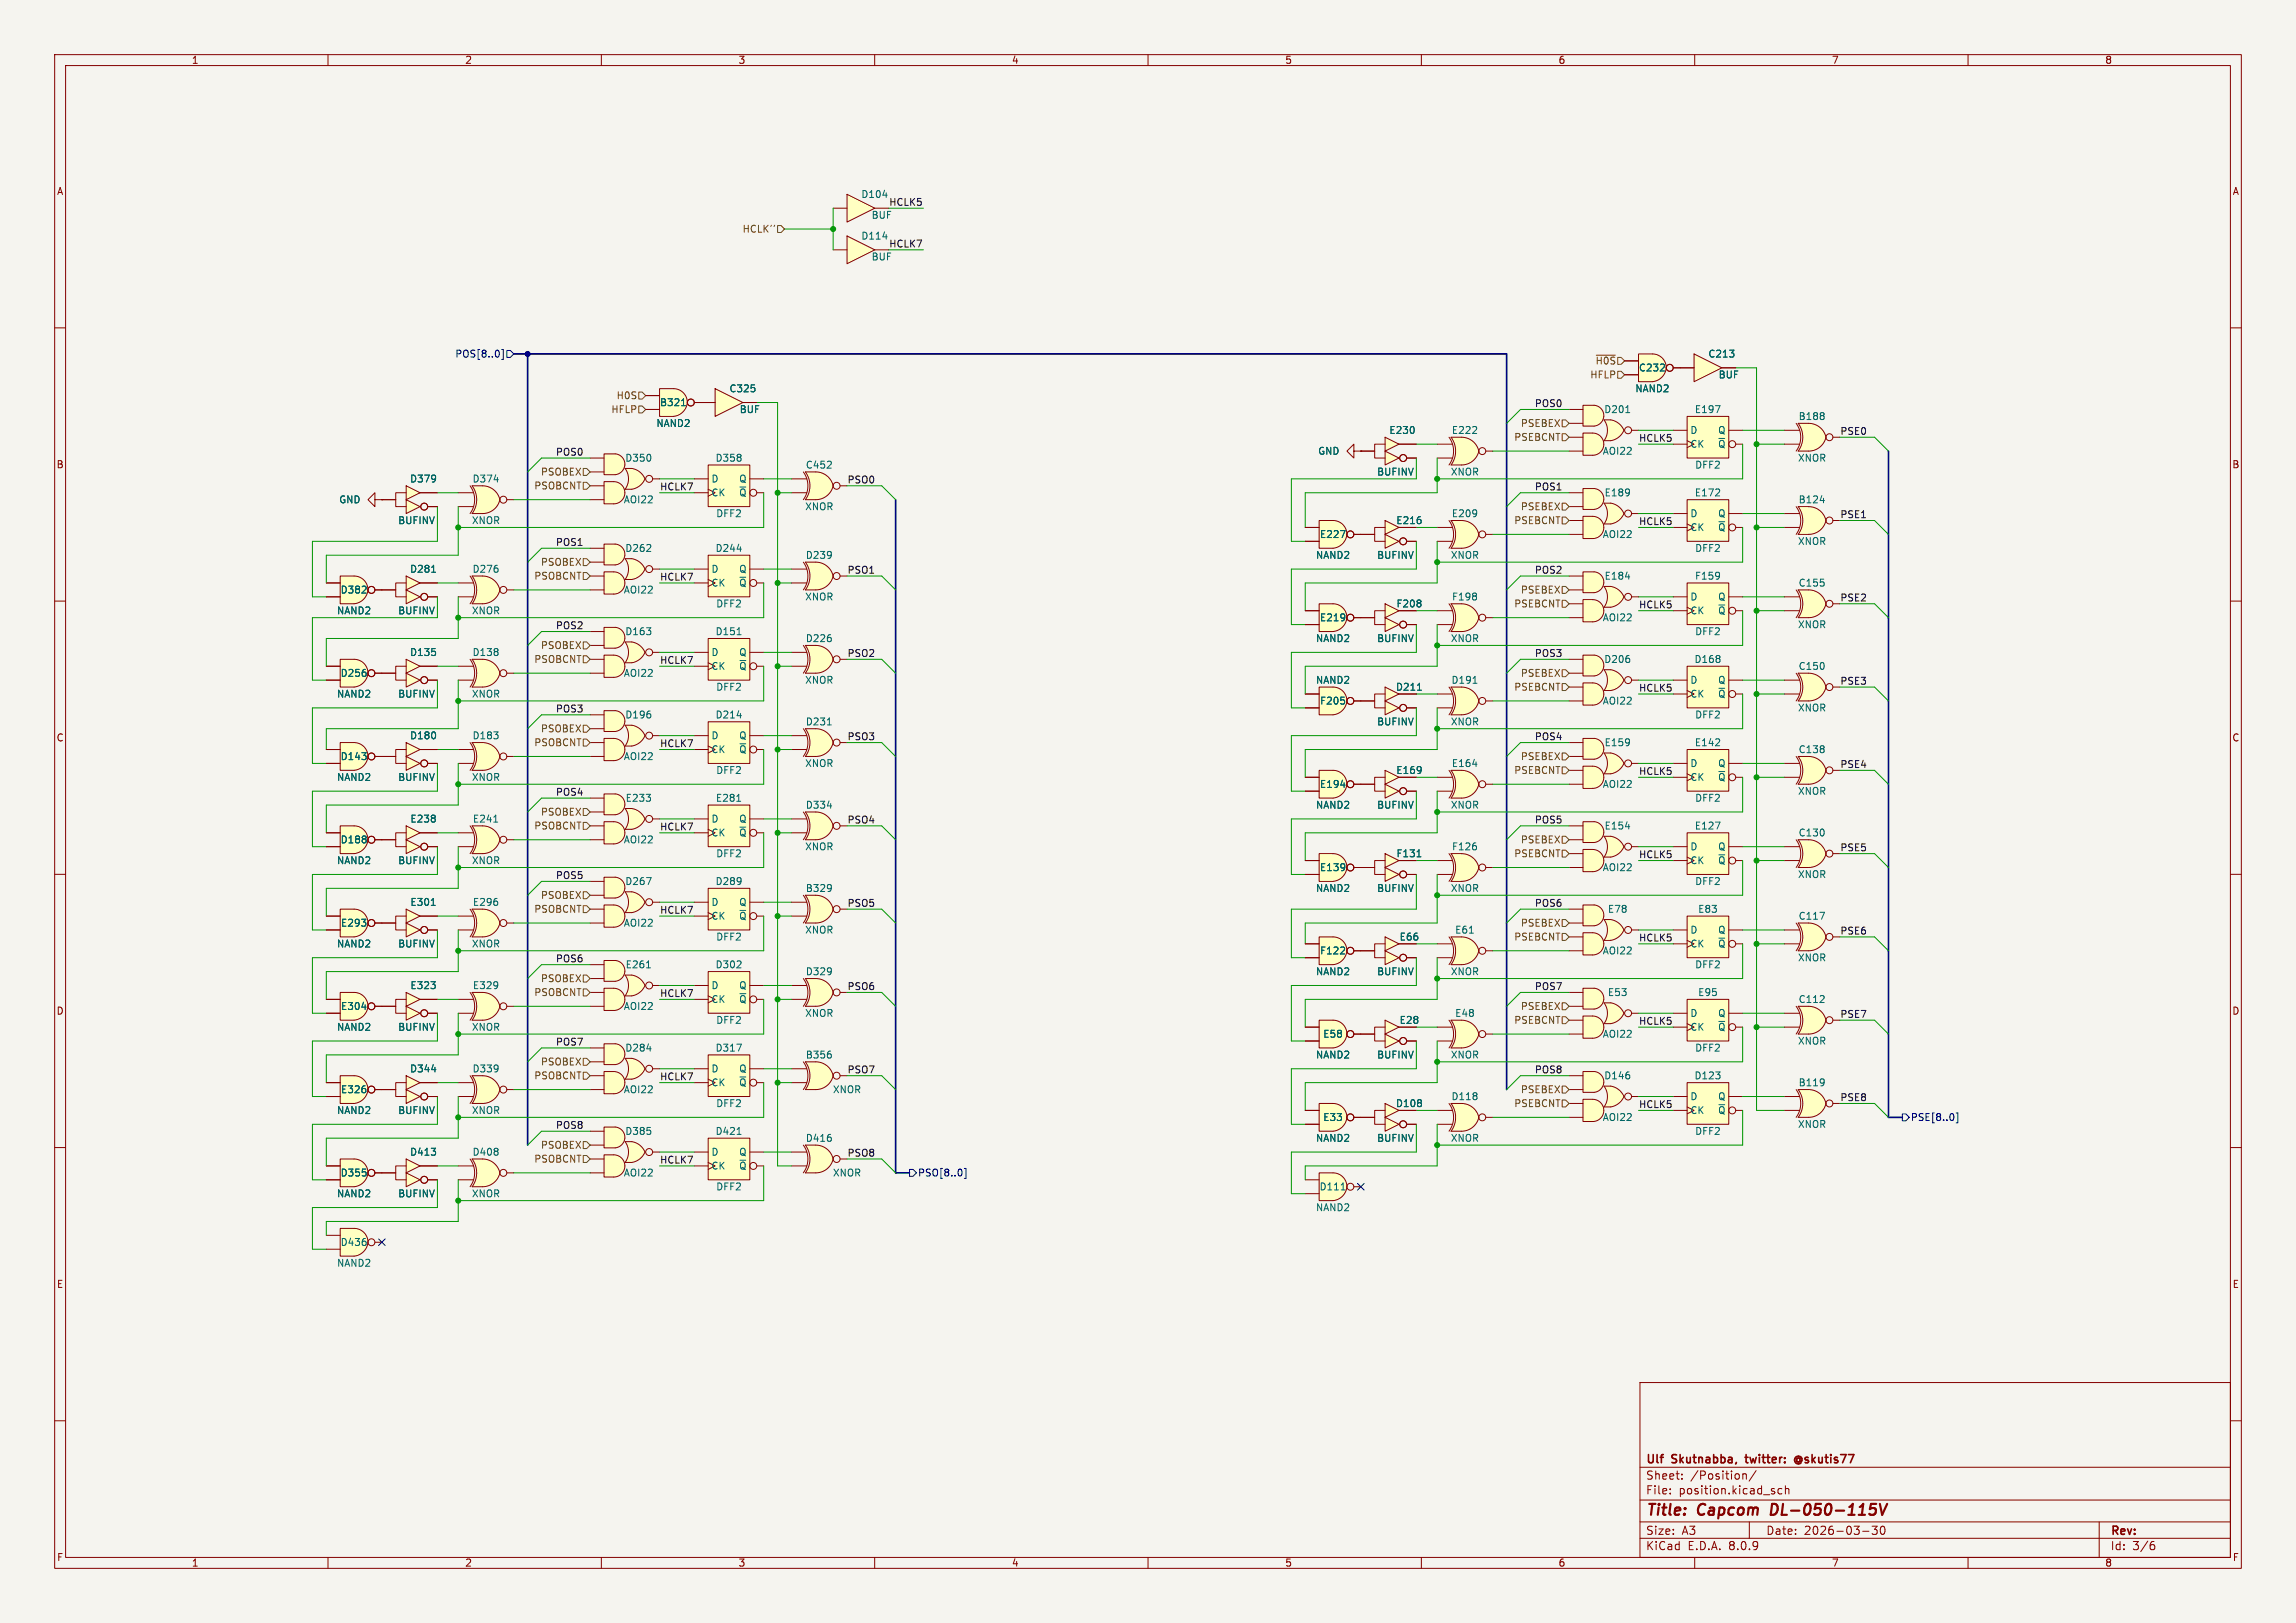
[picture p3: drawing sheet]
<svg xmlns="http://www.w3.org/2000/svg" width="420mm" height="297mm" viewBox="0 0 420 297" stroke-linecap="round" stroke-linejoin="round" font-family="sans-serif">
<defs><g id="words">
<g font-size="2.8" fill="#840000">
<text x="301" y="277.9">Title:</text>
<text x="310.6" y="277.9">Capcom</text>
<text x="324.8" y="277.9">DL-050-115V</text>
</g>
<g font-size="2.1" fill="#840000">
<text x="301" y="268.2">Ulf</text>
<text x="305.9" y="268.2">Skutnabba,</text>
<text x="320" y="268.2">twitter:</text>
<text x="329.6" y="268.2">@skutis77</text>
<text x="301" y="273.7">File:</text>
<text x="301" y="271">Sheet:</text>
<text x="307.1" y="273.7">position.kicad_sch</text>
<text x="309.2" y="271">/Position/</text>
<text x="301" y="281.1">Size:</text>
<text x="307.6" y="281.1">A3</text>
<text x="323" y="281.1">Date:</text>
<text x="330" y="281.1">2026-03-30</text>
<text x="386" y="281.3">Rev:</text>
<text x="301" y="283.9">KiCad</text>
<text x="308.7" y="283.9">E.D.A.</text>
<text x="316.3" y="283.9">8.0.9</text>
<text x="386" y="283.9">Id:</text>
<text x="390.1" y="283.9">3/6</text>
</g>
<g font-size="1.8" fill="#840000">
<text x="35" y="11.9">1</text>
<text x="85" y="11.9">2</text>
<text x="135" y="11.9">3</text>
<text x="185" y="11.9">4</text>
<text x="235" y="11.9">5</text>
<text x="285" y="11.9">6</text>
<text x="335" y="11.9">7</text>
<text x="385" y="11.9">8</text>
<text x="10.3" y="35.9">A</text>
<text x="408.3" y="35.9">A</text>
<text x="10.3" y="85.9">B</text>
<text x="408.2" y="85.9">B</text>
<text x="10.3" y="135.9">C</text>
<text x="408.2" y="135.9">C</text>
<text x="10.3" y="185.9">D</text>
<text x="408.2" y="185.9">D</text>
<text x="10.3" y="235.9">E</text>
<text x="408.3" y="235.9">E</text>
<text x="10.3" y="285.9">F</text>
<text x="35" y="286.9">1</text>
<text x="85" y="286.9">2</text>
<text x="135" y="286.9">3</text>
<text x="185" y="286.9">4</text>
<text x="235" y="286.9">5</text>
<text x="285" y="286.9">6</text>
<text x="335" y="286.9">7</text>
<text x="385" y="286.9">8</text>
<text x="408.3" y="285.9">F</text>
</g>
<g font-size="1.8" fill="#006464">
<text x="157.5" y="36.4">D104</text>
<text x="159.3" y="40.2">BUF</text>
<text x="157.5" y="44">D114</text>
<text x="159.3" y="47.9">BUF</text>
<text x="312.4" y="65.6">C213</text>
<text x="133.3" y="72">C325</text>
<text x="299" y="72">NAND2</text>
<text x="299.7" y="68.2">C232</text>
<text x="314.3" y="69.4">BUF</text>
<text x="120.6" y="74.5">B321</text>
<text x="135.2" y="75.8">BUF</text>
<text x="293.4" y="75.8">D201</text>
<text x="309.9" y="75.8">E197</text>
<text x="328.9" y="77.1">B188</text>
<text x="120" y="78.3">NAND2</text>
<text x="241" y="83.4">GND</text>
<text x="254" y="79.6">E230</text>
<text x="265.5" y="79.6">E222</text>
<text x="293.1" y="83.4">AOI22</text>
<text x="309.1" y="79.6">D</text>
<text x="309.1" y="82.1">CK</text>
<text x="314.2" y="82.1">~{Q}</text>
<text x="314.2" y="79.6">Q</text>
<text x="74.9" y="88.5">D379</text>
<text x="86.3" y="88.5">D374</text>
<text x="114.3" y="84.7">D350</text>
<text x="130" y="88.5">D</text>
<text x="130.8" y="84.7">D358</text>
<text x="135.1" y="88.5">Q</text>
<text x="147.3" y="86">C452</text>
<text x="251.8" y="87.2">BUFINV</text>
<text x="265.3" y="87.2">XNOR</text>
<text x="310" y="86">DFF2</text>
<text x="328.8" y="84.7">XNOR</text>
<text x="62" y="92.3">GND</text>
<text x="114" y="92.3">AOI22</text>
<text x="130" y="91">CK</text>
<text x="130.9" y="94.8">DFF2</text>
<text x="135.1" y="91">~{Q}</text>
<text x="147.2" y="93.6">XNOR</text>
<text x="265.5" y="94.8">E209</text>
<text x="293.4" y="91">E189</text>
<text x="309.1" y="94.8">D</text>
<text x="309.9" y="91">E172</text>
<text x="314.2" y="94.8">Q</text>
<text x="328.9" y="92.3">B124</text>
<text x="72.7" y="96.1">BUFINV</text>
<text x="86.2" y="96.1">XNOR</text>
<text x="114.3" y="101.2">D262</text>
<text x="130.8" y="101.2">D244</text>
<text x="241.3" y="98.7">E227</text>
<text x="255.3" y="96.1">E216</text>
<text x="293.1" y="98.7">AOI22</text>
<text x="309.1" y="97.4">CK</text>
<text x="310" y="101.2">DFF2</text>
<text x="314.2" y="97.4">~{Q}</text>
<text x="328.8" y="99.9">XNOR</text>
<text x="74.9" y="105">D281</text>
<text x="86.3" y="105">D276</text>
<text x="130" y="105">D</text>
<text x="130" y="107.5">CK</text>
<text x="135.1" y="107.5">~{Q}</text>
<text x="135.1" y="105">Q</text>
<text x="147.3" y="102.5">D239</text>
<text x="240.6" y="102.5">NAND2</text>
<text x="251.8" y="102.5">BUFINV</text>
<text x="265.3" y="102.5">XNOR</text>
<text x="293.4" y="106.3">E184</text>
<text x="310" y="106.3">F159</text>
<text x="328.9" y="107.5">C155</text>
<text x="61.6" y="112.6">NAND2</text>
<text x="62.2" y="108.8">D382</text>
<text x="72.7" y="112.6">BUFINV</text>
<text x="86.2" y="112.6">XNOR</text>
<text x="114" y="108.8">AOI22</text>
<text x="130.9" y="111.4">DFF2</text>
<text x="147.2" y="110.1">XNOR</text>
<text x="241.3" y="113.9">E219</text>
<text x="255.3" y="111.4">F208</text>
<text x="265.5" y="110.1">F198</text>
<text x="293.1" y="113.9">AOI22</text>
<text x="309.1" y="110.1">D</text>
<text x="309.1" y="112.6">CK</text>
<text x="314.2" y="112.6">~{Q}</text>
<text x="314.2" y="110.1">Q</text>
<text x="114.3" y="116.4">D163</text>
<text x="130.8" y="116.4">D151</text>
<text x="147.3" y="117.7">D226</text>
<text x="240.6" y="117.7">NAND2</text>
<text x="251.8" y="117.7">BUFINV</text>
<text x="265.3" y="117.7">XNOR</text>
<text x="310" y="116.4">DFF2</text>
<text x="328.8" y="115.2">XNOR</text>
<text x="62.2" y="124.1">D256</text>
<text x="74.9" y="120.2">D135</text>
<text x="86.3" y="120.2">D138</text>
<text x="114" y="124.1">AOI22</text>
<text x="130" y="120.2">D</text>
<text x="130" y="122.8">CK</text>
<text x="135.1" y="122.8">~{Q}</text>
<text x="135.1" y="120.2">Q</text>
<text x="147.2" y="125.3">XNOR</text>
<text x="240.6" y="125.3">NAND2</text>
<text x="265.4" y="125.3">D191</text>
<text x="293.4" y="121.5">D206</text>
<text x="309.1" y="125.3">D</text>
<text x="309.9" y="121.5">D168</text>
<text x="314.2" y="125.3">Q</text>
<text x="328.9" y="122.8">C150</text>
<text x="61.6" y="127.9">NAND2</text>
<text x="72.7" y="127.9">BUFINV</text>
<text x="86.2" y="127.9">XNOR</text>
<text x="114.3" y="131.7">D196</text>
<text x="130.8" y="131.7">D214</text>
<text x="130.9" y="126.6">DFF2</text>
<text x="241.4" y="129.1">F205</text>
<text x="255.3" y="126.6">D211</text>
<text x="293.1" y="129.1">AOI22</text>
<text x="309.1" y="127.9">CK</text>
<text x="310" y="131.7">DFF2</text>
<text x="314.2" y="127.9">~{Q}</text>
<text x="328.8" y="130.4">XNOR</text>
<text x="74.9" y="135.5">D180</text>
<text x="86.3" y="135.5">D183</text>
<text x="130" y="135.5">D</text>
<text x="135.1" y="135.5">Q</text>
<text x="147.3" y="132.9">D231</text>
<text x="251.8" y="132.9">BUFINV</text>
<text x="265.3" y="132.9">XNOR</text>
<text x="293.4" y="136.8">E159</text>
<text x="309.9" y="136.8">E142</text>
<text x="61.6" y="143.1">NAND2</text>
<text x="62.2" y="139.3">D143</text>
<text x="72.7" y="143.1">BUFINV</text>
<text x="86.2" y="143.1">XNOR</text>
<text x="114" y="139.3">AOI22</text>
<text x="130" y="138">CK</text>
<text x="130.9" y="141.8">DFF2</text>
<text x="135.1" y="138">~{Q}</text>
<text x="147.2" y="140.6">XNOR</text>
<text x="255.3" y="141.8">E169</text>
<text x="265.5" y="140.6">E164</text>
<text x="309.1" y="140.6">D</text>
<text x="309.1" y="143.1">CK</text>
<text x="314.2" y="143.1">~{Q}</text>
<text x="314.2" y="140.6">Q</text>
<text x="328.9" y="138">C138</text>
<text x="114.3" y="146.9">E233</text>
<text x="130.9" y="146.9">E281</text>
<text x="147.3" y="148.2">D334</text>
<text x="240.6" y="148.2">NAND2</text>
<text x="241.3" y="144.4">E194</text>
<text x="251.8" y="148.2">BUFINV</text>
<text x="265.3" y="148.2">XNOR</text>
<text x="293.1" y="144.4">AOI22</text>
<text x="310" y="146.9">DFF2</text>
<text x="328.8" y="145.6">XNOR</text>
<text x="62.2" y="154.5">D188</text>
<text x="75" y="150.7">E238</text>
<text x="86.4" y="150.7">E241</text>
<text x="114" y="154.5">AOI22</text>
<text x="130" y="150.7">D</text>
<text x="130" y="153.3">CK</text>
<text x="135.1" y="153.3">~{Q}</text>
<text x="135.1" y="150.7">Q</text>
<text x="147.2" y="155.8">XNOR</text>
<text x="265.5" y="155.8">F126</text>
<text x="293.4" y="152">E154</text>
<text x="309.1" y="155.8">D</text>
<text x="309.9" y="152">E127</text>
<text x="314.2" y="155.8">Q</text>
<text x="328.9" y="153.3">C130</text>
<text x="61.6" y="158.3">NAND2</text>
<text x="72.7" y="158.3">BUFINV</text>
<text x="86.2" y="158.3">XNOR</text>
<text x="130.9" y="157.1">DFF2</text>
<text x="241.3" y="159.6">E139</text>
<text x="255.3" y="157.1">F131</text>
<text x="293.1" y="159.6">AOI22</text>
<text x="309.1" y="158.3">CK</text>
<text x="314.2" y="158.3">~{Q}</text>
<text x="328.8" y="160.9">XNOR</text>
<text x="75" y="166">E301</text>
<text x="86.4" y="166">E296</text>
<text x="114.3" y="162.2">D267</text>
<text x="130" y="166">D</text>
<text x="130.8" y="162.2">D289</text>
<text x="135.1" y="166">Q</text>
<text x="147.3" y="163.4">B329</text>
<text x="240.6" y="163.4">NAND2</text>
<text x="251.8" y="163.4">BUFINV</text>
<text x="265.3" y="163.4">XNOR</text>
<text x="294" y="167.2">E78</text>
<text x="310" y="162.2">DFF2</text>
<text x="310.5" y="167.2">E83</text>
<text x="61.6" y="173.6">NAND2</text>
<text x="62.3" y="169.8">E293</text>
<text x="72.7" y="173.6">BUFINV</text>
<text x="86.2" y="173.6">XNOR</text>
<text x="114" y="169.8">AOI22</text>
<text x="130" y="168.5">CK</text>
<text x="130.9" y="172.3">DFF2</text>
<text x="135.1" y="168.5">~{Q}</text>
<text x="147.2" y="171">XNOR</text>
<text x="255.9" y="172.3">E66</text>
<text x="266.1" y="171">E61</text>
<text x="309.1" y="171">D</text>
<text x="309.1" y="173.6">CK</text>
<text x="314.2" y="173.6">~{Q}</text>
<text x="314.2" y="171">Q</text>
<text x="328.9" y="168.5">C117</text>
<text x="114.3" y="177.4">E261</text>
<text x="130.8" y="177.4">D302</text>
<text x="147.3" y="178.7">D329</text>
<text x="240.6" y="178.7">NAND2</text>
<text x="241.4" y="174.9">F122</text>
<text x="251.8" y="178.7">BUFINV</text>
<text x="265.3" y="178.7">XNOR</text>
<text x="293.1" y="174.9">AOI22</text>
<text x="310" y="177.4">DFF2</text>
<text x="328.8" y="176.1">XNOR</text>
<text x="62.3" y="185">E304</text>
<text x="75" y="181.2">E323</text>
<text x="86.4" y="181.2">E329</text>
<text x="114" y="185">AOI22</text>
<text x="130" y="181.2">D</text>
<text x="130" y="183.7">CK</text>
<text x="135.1" y="183.7">~{Q}</text>
<text x="135.1" y="181.2">Q</text>
<text x="294" y="182.5">E53</text>
<text x="310.5" y="182.5">E95</text>
<text x="328.9" y="183.7">C112</text>
<text x="61.6" y="188.8">NAND2</text>
<text x="72.7" y="188.8">BUFINV</text>
<text x="86.2" y="188.8">XNOR</text>
<text x="130.9" y="187.6">DFF2</text>
<text x="147.2" y="186.3">XNOR</text>
<text x="242" y="190.1">E58</text>
<text x="255.9" y="187.6">E28</text>
<text x="266.1" y="186.3">E48</text>
<text x="293.1" y="190.1">AOI22</text>
<text x="309.1" y="186.3">D</text>
<text x="309.1" y="188.8">CK</text>
<text x="314.2" y="188.8">~{Q}</text>
<text x="314.2" y="186.3">Q</text>
<text x="328.8" y="191.4">XNOR</text>
<text x="74.9" y="196.4">D344</text>
<text x="86.3" y="196.4">D339</text>
<text x="114.3" y="192.6">D284</text>
<text x="130" y="196.4">D</text>
<text x="130.8" y="192.6">D317</text>
<text x="135.1" y="196.4">Q</text>
<text x="147.3" y="193.9">B356</text>
<text x="240.6" y="193.9">NAND2</text>
<text x="251.8" y="193.9">BUFINV</text>
<text x="265.3" y="193.9">XNOR</text>
<text x="293.4" y="197.7">D146</text>
<text x="309.9" y="197.7">D123</text>
<text x="310" y="192.6">DFF2</text>
<text x="62.3" y="200.3">E326</text>
<text x="114" y="200.3">AOI22</text>
<text x="130" y="199">CK</text>
<text x="130.9" y="202.8">DFF2</text>
<text x="135.1" y="199">~{Q}</text>
<text x="152.3" y="200.3">XNOR</text>
<text x="255.3" y="202.8">D108</text>
<text x="265.4" y="201.5">D118</text>
<text x="309.1" y="201.5">D</text>
<text x="314.2" y="201.5">Q</text>
<text x="328.9" y="199">B119</text>
<text x="61.6" y="204.1">NAND2</text>
<text x="72.7" y="204.1">BUFINV</text>
<text x="86.2" y="204.1">XNOR</text>
<text x="114.3" y="207.9">D385</text>
<text x="130.8" y="207.9">D421</text>
<text x="147.3" y="209.1">D416</text>
<text x="240.6" y="209.1">NAND2</text>
<text x="242" y="205.3">E33</text>
<text x="251.8" y="209.1">BUFINV</text>
<text x="265.3" y="209.1">XNOR</text>
<text x="293.1" y="205.3">AOI22</text>
<text x="309.1" y="204.1">CK</text>
<text x="310" y="207.9">DFF2</text>
<text x="314.2" y="204.1">~{Q}</text>
<text x="328.8" y="206.6">XNOR</text>
<text x="62.2" y="215.5">D355</text>
<text x="74.9" y="211.7">D413</text>
<text x="86.3" y="211.7">D408</text>
<text x="114" y="215.5">AOI22</text>
<text x="130" y="211.7">D</text>
<text x="130" y="214.2">CK</text>
<text x="135.1" y="214.2">~{Q}</text>
<text x="135.1" y="211.7">Q</text>
<text x="152.3" y="215.5">XNOR</text>
<text x="61.6" y="219.3">NAND2</text>
<text x="72.7" y="219.3">BUFINV</text>
<text x="86.2" y="219.3">XNOR</text>
<text x="130.9" y="218">DFF2</text>
<text x="240.6" y="221.8">NAND2</text>
<text x="241.3" y="218">D111</text>
<text x="61.6" y="232">NAND2</text>
<text x="62.2" y="228.2">D436</text>
</g>
<g font-size="1.8" fill="#0f0f0f">
<text x="162.6" y="37.8">HCLK5</text>
<text x="162.6" y="45.4">HCLK7</text>
<text x="280.7" y="74.6">POS0</text>
<text x="101.6" y="83.5">POS0</text>
<text x="299.7" y="80.9">HCLK5</text>
<text x="336.5" y="79.7">PSE0</text>
<text x="120.6" y="89.8">HCLK7</text>
<text x="154.9" y="88.6">PSO0</text>
<text x="280.7" y="89.8">POS1</text>
<text x="336.5" y="94.9">PSE1</text>
<text x="101.6" y="100">POS1</text>
<text x="299.7" y="96.2">HCLK5</text>
<text x="120.6" y="106.3">HCLK7</text>
<text x="154.9" y="105.1">PSO1</text>
<text x="280.7" y="105.1">POS2</text>
<text x="299.7" y="111.4">HCLK5</text>
<text x="336.5" y="110.1">PSE2</text>
<text x="101.6" y="115.2">POS2</text>
<text x="120.6" y="121.6">HCLK7</text>
<text x="154.9" y="120.3">PSO2</text>
<text x="280.7" y="120.3">POS3</text>
<text x="336.5" y="125.4">PSE3</text>
<text x="101.6" y="130.5">POS3</text>
<text x="299.7" y="126.7">HCLK5</text>
<text x="120.6" y="136.8">HCLK7</text>
<text x="154.9" y="135.5">PSO3</text>
<text x="280.7" y="135.5">POS4</text>
<text x="299.7" y="141.9">HCLK5</text>
<text x="336.5" y="140.6">PSE4</text>
<text x="101.6" y="145.7">POS4</text>
<text x="120.6" y="152.1">HCLK7</text>
<text x="154.9" y="150.8">PSO4</text>
<text x="280.7" y="150.8">POS5</text>
<text x="336.5" y="155.9">PSE5</text>
<text x="101.6" y="160.9">POS5</text>
<text x="299.7" y="157.1">HCLK5</text>
<text x="120.6" y="167.3">HCLK7</text>
<text x="154.9" y="166">PSO5</text>
<text x="280.7" y="166">POS6</text>
<text x="299.7" y="172.4">HCLK5</text>
<text x="336.5" y="171.1">PSE6</text>
<text x="101.6" y="176.2">POS6</text>
<text x="120.6" y="182.5">HCLK7</text>
<text x="154.9" y="181.3">PSO6</text>
<text x="280.7" y="181.3">POS7</text>
<text x="101.6" y="191.4">POS7</text>
<text x="299.7" y="187.6">HCLK5</text>
<text x="336.5" y="186.3">PSE7</text>
<text x="120.6" y="197.8">HCLK7</text>
<text x="154.9" y="196.5">PSO7</text>
<text x="280.7" y="196.5">POS8</text>
<text x="299.7" y="202.9">HCLK5</text>
<text x="336.5" y="201.6">PSE8</text>
<text x="101.6" y="206.7">POS8</text>
<text x="120.6" y="213">HCLK7</text>
<text x="154.9" y="211.7">PSO8</text>
</g>
<g font-size="1.8" fill="#725600">
<text x="135.7" y="42.8">HCLK''</text>
<text x="290.8" y="69.4">HFLP</text>
<text x="291.8" y="66.9">~{H0S}</text>
<text x="111.7" y="75.8">HFLP</text>
<text x="112.7" y="73.3">H0S</text>
<text x="276.9" y="80.9">PSEBCNT</text>
<text x="278.1" y="78.3">PSEBEX</text>
<text x="97.6" y="89.8">PSOBCNT</text>
<text x="98.8" y="87.2">PSOBEX</text>
<text x="278.1" y="93.6">PSEBEX</text>
<text x="276.9" y="96.1">PSEBCNT</text>
<text x="97.6" y="106.3">PSOBCNT</text>
<text x="98.8" y="103.7">PSOBEX</text>
<text x="276.9" y="111.4">PSEBCNT</text>
<text x="278.1" y="108.8">PSEBEX</text>
<text x="98.8" y="119">PSOBEX</text>
<text x="97.6" y="121.5">PSOBCNT</text>
<text x="278.1" y="124.1">PSEBEX</text>
<text x="276.9" y="126.6">PSEBCNT</text>
<text x="97.6" y="136.8">PSOBCNT</text>
<text x="98.8" y="134.2">PSOBEX</text>
<text x="276.9" y="141.8">PSEBCNT</text>
<text x="278.1" y="139.3">PSEBEX</text>
<text x="98.8" y="149.5">PSOBEX</text>
<text x="97.6" y="152">PSOBCNT</text>
<text x="278.1" y="154.5">PSEBEX</text>
<text x="276.9" y="157.1">PSEBCNT</text>
<text x="97.6" y="167.2">PSOBCNT</text>
<text x="98.8" y="164.7">PSOBEX</text>
<text x="276.9" y="172.3">PSEBCNT</text>
<text x="278.1" y="169.8">PSEBEX</text>
<text x="98.8" y="179.9">PSOBEX</text>
<text x="97.6" y="182.5">PSOBCNT</text>
<text x="278.1" y="185">PSEBEX</text>
<text x="276.9" y="187.6">PSEBCNT</text>
<text x="97.6" y="197.7">PSOBCNT</text>
<text x="98.8" y="195.2">PSOBEX</text>
<text x="276.9" y="202.8">PSEBCNT</text>
<text x="278.1" y="200.3">PSEBEX</text>
<text x="97.6" y="213">PSOBCNT</text>
<text x="98.8" y="210.4">PSOBEX</text>
</g>
<g font-size="1.8" fill="#000084">
<text x="83.2" y="65.6">POS[8..0]</text>
<text x="349.4" y="205.3">PSE[8..0]</text>
<text x="167.8" y="215.5">PSO[8..0]</text>
</g>
</g></defs>
<path d="M0 0h420v297h-420z" fill="#f5f4ef" stroke="#f5f4ef" stroke-width=".18"/>
<g fill="none" stroke="#840000" stroke-width=".18">
<path d="M10 10h400v277h-400zM12 12h396v273h-396zM60 10v2M110 10v2M160 10v2M210 10v2M260 10v2M310 10v2M360 10v2M10 60h2M408 60h2M10 110h2"/>
<path d="M408 110h2M10 160h2M408 160h2M10 210h2M408 210h2M300 253h108v32h-108zM10 260h2M300 278.5h108M300 274.5h108M300 268.5h108M305.5 273.2v.2M305.5 272.5v.1"/>
<path d="M307.7 270.5v.2M307.7 269.8v.1M318.8 269.7v1M318.8 269.8l.2-.1 .4 .1v.9M320 278.5v3M321.2 269.1l-1.3 1.9M325.9 272.5l-.4-.1-.3 .3v.4l.2 .2h.5M326.6 272.5l.2-.1 .4 .1v.9M326.6 271.9v1.5M342.4 279.3h1l-.5 .6 .4 .1v.6l-.2 .2h-.4l-.3-.2M344.1 279.4l.2-.1a.8 .8 0 0 1 .5 .7 .8 .8 0 0 1-.5 .8l-.2-.2-.2-.4zM384 278.5v6.5"/>
<path d="M408 260h2M60 285v2M110 285v2M160 285v2M210 285v2M260 285v2M300 281.5h108M310 285v2M340.7 280.2h1.2M360 285v2M393.6 282.7h.4l.2 .2-.1 .5-.5 .2M394 282.1l-.4 .1"/>
</g>
<path d="M324.2 275.2l-.3 2h.5M342.3 275.2h.9M342.3 276h.5l.4 .3-.1 .5-.4 .4M343.9 275.2l.4 2 .9-2" fill="none" stroke="#840000" stroke-width=".4"/>
<path d="M319.2 266.7h.6M329.2 266.9a.36 .36 0 0 0-.5 0 .36 .36 0 0 0 0 .5 .36 .36 0 0 0 .5 .1M329.3 266.5a.71 .71 0 0 0-1 .7 .71 .71 0 0 0 1 .6" fill="none" stroke="#840000" stroke-width=".3"/>
<path d="M330.8 125l3.2 .7a3.3 3.3 0 0 1-3.2 2.6z" fill="#ffffc2" stroke="#ffffc2" stroke-width=".18"/>
<path d="M328.9 123.2h1.9v5.1h-1.9a4.3 4.3 0 0 0 0-5.1z" fill="#ffffc2"/>
<path d="M330.8 123.2a3.3 3.3 0 0 1 3.2 2.5l-3.2 .7z" fill="#ffffc2" stroke="#ffffc2" stroke-width=".18"/>
<g fill="none" stroke="#840000" stroke-width=".18">
<path d="M326.4 124.5h2.8M326.4 127h2.8M328.6 123.2a4.3 4.3 0 0 1 0 5.1M328.9 123.2a4.3 4.3 0 0 1 0 5.1M330.8 123.2a3.1 3.1 0 0 1 3.2 2.7 3.2 3.2 0 0 1-3.2 2.4M335.3 125.7h1.2"/>
<circle cx="334.6" cy="125.7" r=".63"/>
</g>
<path d="M328.9 128.3h1.9z" fill="#840000" stroke="#840000" stroke-width=".18"/>
<g fill="#ffffc2">
<path d="M253.4 113l2.5 1.3-2.5 1.3z"/>
<path d="M253.4 110.5l2.5 1.3-2.5 1.2z"/>
</g>
<g fill="none" stroke="#840000" stroke-width=".18">
<path d="M248.9 113h2.6M253.4 111.8h-1.9v2.5h1.9M253.4 113l2.5 1.3-2.5 1.3zM253.4 110.5l2.5 1.3-2.5 1.2zM255.8 111.8h3.3M257.3 114.3h1.8"/>
<circle cx="256.7" cy="114.3" r=".63"/>
</g>
<path d="M243.6 112.8l2.8 .2a2.82 2.82 0 0 1-2.6 2.6z" fill="#ffffc2" stroke="#ffffc2" stroke-width=".18"/>
<path d="M241.3 110.5h2.5v5.1h-2.5z" fill="#ffffc2"/>
<g fill="#ffffc2" stroke="#ffffc2" stroke-width=".18">
<path d="M243.8 110.5a2.54 2.54 0 0 1 2.6 2.5h-2.6z"/>
<path d="M149.2 104.7l3.2 .7a3.3 3.3 0 0 1-3.2 2.6z"/>
</g>
<g fill="none" stroke="#840000" stroke-width=".18">
<path d="M238.8 111.8h2.5M238.8 114.3h2.5M241.3 110.5h2.5a2.53 2.53 0 0 1 2.6 2.4 2.53 2.53 0 0 1-2.3 2.6l-2.8 .1zM247.6 113h1.3"/>
<circle cx="247" cy="113" r=".63"/>
</g>
<path d="M147.3 102.9h1.9v5.1h-1.9a4.3 4.3 0 0 0 0-5.1z" fill="#ffffc2"/>
<g fill="#ffffc2" stroke="#ffffc2" stroke-width=".18">
<path d="M149.2 102.9a3.2 3.2 0 0 1 3.2 2.5l-3.2 .7z"/>
<path d="M149.2 88.2l3.2 .7a3.3 3.3 0 0 1-3.2 2.5z"/>
</g>
<g fill="none" stroke="#840000" stroke-width=".18">
<path d="M144.8 104.1h2.8M144.8 106.7h2.8M146.9 102.9a4.3 4.3 0 0 1 0 5M147.3 102.9a4.3 4.3 0 0 1 0 5.1M149.2 102.9a3.1 3.1 0 0 1 3.2 2.6 3.3 3.3 0 0 1-3.2 2.5M153.7 105.4h1.2"/>
<circle cx="153" cy="105.4" r=".63"/>
</g>
<path d="M147.3 108h1.9z" fill="#840000" stroke="#840000" stroke-width=".18"/>
<path d="M147.3 86.4h1.9v5h-1.9a4.3 4.3 0 0 0 0-5z" fill="#ffffc2"/>
<path d="M149.2 86.4a3.2 3.2 0 0 1 3.2 2.5l-3.2 .7z" fill="#ffffc2" stroke="#ffffc2" stroke-width=".18"/>
<g fill="none" stroke="#840000" stroke-width=".18">
<path d="M144.8 87.6h2.8M144.8 90.2h2.8M146.9 86.4a4.3 4.3 0 0 1 0 5M147.3 86.4a4.3 4.3 0 0 1 0 5M149.2 86.4a3.1 3.1 0 0 1 3.2 2.6 3.3 3.3 0 0 1-3.2 2.4M153.7 88.9h1.2"/>
<circle cx="153" cy="88.9" r=".63"/>
</g>
<path d="M147.3 91.4h1.9z" fill="#840000" stroke="#840000" stroke-width=".18"/>
<g fill="#ffffc2">
<path d="M253.4 82.6l2.5 1.2-2.5 1.3z"/>
<path d="M253.4 80l2.5 1.3-2.5 1.3z"/>
</g>
<g fill="none" stroke="#840000" stroke-width=".18">
<path d="M247.6 82.6v-1.3l-1.2 1.3 1.2 1.2v-1.2h1.3M248.9 82.6h.1M248.9 82.6h2.6M253.4 81.3h-1.9v2.5h1.9M253.4 82.6l2.5 1.2-2.5 1.3zM253.4 80l2.5 1.3-2.5 1.3zM255.8 81.3h3.3M257.3 83.8h1.8"/>
<circle cx="256.7" cy="83.8" r=".63"/>
</g>
<path d="M330.8 94.5l3.2 .8a3.3 3.3 0 0 1-3.2 2.5z" fill="#ffffc2" stroke="#ffffc2" stroke-width=".18"/>
<path d="M328.9 92.7h1.9v5.1h-1.9a4.3 4.3 0 0 0 0-5.1z" fill="#ffffc2"/>
<g fill="#ffffc2" stroke="#ffffc2" stroke-width=".18">
<path d="M330.8 92.7a3.3 3.3 0 0 1 3.2 2.6l-3.2 .7z"/>
<path d="M330.8 79.3l3.2 .7a3.3 3.3 0 0 1-3.2 2.6z"/>
</g>
<g fill="none" stroke="#840000" stroke-width=".18">
<path d="M326.4 94h2.8M326.4 96.5h2.8M328.6 92.7a4.3 4.3 0 0 1 0 5.1M328.9 92.7a4.3 4.3 0 0 1 0 5.1M330.8 92.7a3.1 3.1 0 0 1 3.2 2.7 3.2 3.2 0 0 1-3.2 2.4M335.3 95.3h1.2"/>
<circle cx="334.6" cy="95.2" r=".63"/>
</g>
<path d="M328.9 97.8h1.9z" fill="#840000" stroke="#840000" stroke-width=".18"/>
<path d="M333 91.6h.7" fill="none" stroke="#006464" stroke-width=".18"/>
<path d="M328.9 77.5h1.9v5.1h-1.9a4.3 4.3 0 0 0 0-5.1z" fill="#ffffc2"/>
<g fill="#ffffc2" stroke="#ffffc2" stroke-width=".18">
<path d="M330.8 77.5a3.3 3.3 0 0 1 3.2 2.5l-3.2 .7z"/>
<path d="M88.3 137.7l3.1 .7a3.3 3.3 0 0 1-3.1 2.6z"/>
</g>
<g fill="none" stroke="#840000" stroke-width=".18">
<path d="M326.4 78.7h2.8M328.6 77.5a4.3 4.3 0 0 1 0 5M328.9 77.5a4.3 4.3 0 0 1 0 5.1M330.8 77.5a3.1 3.1 0 0 1 3.2 2.6 3.2 3.2 0 0 1-3.2 2.5M326.4 81.3h2.8M335.3 80h1.2"/>
<circle cx="334.6" cy="80" r=".63"/>
</g>
<path d="M328.9 82.6h1.9z" fill="#840000" stroke="#840000" stroke-width=".18"/>
<path d="M333.6 75.6l.1 .2-.1 .2M333.6 76.1l.1 .2-.1 .4" fill="none" stroke="#006464" stroke-width=".18"/>
<path d="M86.4 135.9h1.9v5.1h-1.9a4.3 4.3 0 0 0 0-5.1z" fill="#ffffc2"/>
<g fill="#ffffc2" stroke="#ffffc2" stroke-width=".18">
<path d="M88.3 135.9a3.2 3.2 0 0 1 3.1 2.5l-3.1 .7z"/>
<path d="M88.3 122.5l3.1 .7a3.3 3.3 0 0 1-3.1 2.5z"/>
</g>
<g fill="none" stroke="#840000" stroke-width=".18">
<path d="M83.8 137.2h2.8M83.8 139.7h2.8M86 135.9a4.3 4.3 0 0 1 0 5.1M86.4 135.9a4.3 4.3 0 0 1 0 5.1M88.3 135.9a3.1 3.1 0 0 1 3.1 2.7 3.3 3.3 0 0 1-3.1 2.4M92.7 138.4h1.3"/>
<circle cx="92.1" cy="138.4" r=".63"/>
</g>
<path d="M86.4 141h1.9z" fill="#840000" stroke="#840000" stroke-width=".18"/>
<path d="M86.4 120.7h1.9v5h-1.9a4.3 4.3 0 0 0 0-5z" fill="#ffffc2"/>
<g fill="#ffffc2" stroke="#ffffc2" stroke-width=".18">
<path d="M88.3 120.7a3.2 3.2 0 0 1 3.1 2.5l-3.1 .7z"/>
<path d="M64.5 183.9l2.8 .3a2.82 2.82 0 0 1-2.5 2.5z"/>
</g>
<g fill="none" stroke="#840000" stroke-width=".18">
<path d="M83.8 121.9h2.8M83.8 124.5h2.8M86 120.7a4.3 4.3 0 0 1 0 5M86.4 120.7a4.3 4.3 0 0 1 0 5M88.3 120.7a3.1 3.1 0 0 1 3.1 2.6 3.3 3.3 0 0 1-3.1 2.4M92.7 123.2h1.3"/>
<circle cx="92.1" cy="123.2" r=".63"/>
</g>
<path d="M86.4 125.7h1.9z" fill="#840000" stroke="#840000" stroke-width=".18"/>
<path d="M62.2 181.6h2.6v5.1h-2.6z" fill="#ffffc2"/>
<path d="M64.8 181.6a2.54 2.54 0 0 1 2.5 2.6h-2.5z" fill="#ffffc2" stroke="#ffffc2" stroke-width=".18"/>
<g fill="none" stroke="#840000" stroke-width=".18">
<path d="M59.7 182.9h2.5M59.7 185.4h2.5M62.2 181.6h2.6a2.53 2.53 0 0 1 2.5 2.4 2.53 2.53 0 0 1-2.3 2.7h-2.8zM68.6 184.2h1.2"/>
<circle cx="67.9" cy="184.1" r=".63"/>
</g>
<path d="M66.2 184.3h.8" fill="none" stroke="#006464" stroke-width=".18"/>
<g fill="#ffffc2">
<path d="M74.3 184.2l2.5 1.2-2.5 1.3z"/>
<path d="M74.3 181.6l2.5 1.3-2.5 1.3z"/>
</g>
<g fill="none" stroke="#840000" stroke-width=".18">
<path d="M69.8 184.2h2.6M74.3 182.9h-1.9v2.5h1.9M74.3 184.2l2.5 1.2-2.5 1.3zM74.3 181.6l2.5 1.3-2.5 1.3zM76.7 182.9h3.3M78.2 185.4h1.8"/>
<circle cx="77.6" cy="185.4" r=".63"/>
</g>
<path d="M267.3 112.3l3.2 .7a3.3 3.3 0 0 1-3.2 2.6z" fill="#ffffc2" stroke="#ffffc2" stroke-width=".18"/>
<path d="M265.4 110.5h1.9v5.1h-1.9a4.3 4.3 0 0 0 0-5.1z" fill="#ffffc2"/>
<g fill="#ffffc2" stroke="#ffffc2" stroke-width=".18">
<path d="M267.3 110.5a3.3 3.3 0 0 1 3.2 2.5l-3.2 .7z"/>
<path d="M88.3 198.7l3.1 .7a3.3 3.3 0 0 1-3.1 2.5z"/>
</g>
<g fill="none" stroke="#840000" stroke-width=".18">
<path d="M262.9 111.8h2.8M262.9 114.3h2.8M265.1 110.5a4.3 4.3 0 0 1 0 5.1M265.4 110.5a4.3 4.3 0 0 1 0 5.1M267.3 110.5a3.1 3.1 0 0 1 3.2 2.7 3.2 3.2 0 0 1-3.2 2.4M271.8 113h1.2"/>
<circle cx="271.1" cy="113" r=".63"/>
</g>
<path d="M265.4 115.6h1.9z" fill="#840000" stroke="#840000" stroke-width=".18"/>
<path d="M86.4 196.9h1.9v5h-1.9a4.3 4.3 0 0 0 0-5z" fill="#ffffc2"/>
<g fill="#ffffc2" stroke="#ffffc2" stroke-width=".18">
<path d="M88.3 196.9a3.2 3.2 0 0 1 3.1 2.5l-3.1 .7z"/>
<path d="M330.8 109.8l3.2 .7a3.3 3.3 0 0 1-3.2 2.5z"/>
</g>
<g fill="none" stroke="#840000" stroke-width=".18">
<path d="M83.8 198.1h2.8M86 196.9a4.3 4.3 0 0 1 0 5M86.4 196.9a4.3 4.3 0 0 1 0 5M88.3 196.9a3.1 3.1 0 0 1 3.1 2.6 3.3 3.3 0 0 1-3.1 2.4M92.7 199.4h1.3M83.8 200.7h2.8"/>
<circle cx="92.1" cy="199.4" r=".63"/>
</g>
<path d="M86.4 201.9h1.9z" fill="#840000" stroke="#840000" stroke-width=".18"/>
<path d="M328.9 108h1.9v5h-1.9a4.3 4.3 0 0 0 0-5z" fill="#ffffc2"/>
<g fill="#ffffc2" stroke="#ffffc2" stroke-width=".18">
<path d="M330.8 108a3.3 3.3 0 0 1 3.2 2.5l-3.2 .7z"/>
<path d="M64.5 199.1l2.8 .3a2.82 2.82 0 0 1-2.5 2.5z"/>
</g>
<g fill="none" stroke="#840000" stroke-width=".18">
<path d="M326.4 109.2h2.8M326.4 111.8h2.8M328.6 108a4.3 4.3 0 0 1 0 5M328.9 108a4.3 4.3 0 0 1 0 5M330.8 108a3.1 3.1 0 0 1 3.2 2.6 3.2 3.2 0 0 1-3.2 2.4M335.3 110.5h1.2"/>
<circle cx="334.6" cy="110.5" r=".63"/>
</g>
<path d="M328.9 113h1.9z" fill="#840000" stroke="#840000" stroke-width=".18"/>
<path d="M62.2 196.9h2.6v5h-2.6z" fill="#ffffc2"/>
<path d="M64.8 196.9a2.54 2.54 0 0 1 2.5 2.5h-2.5z" fill="#ffffc2" stroke="#ffffc2" stroke-width=".18"/>
<g fill="none" stroke="#840000" stroke-width=".18">
<path d="M59.7 198.1h2.5M62.2 196.9h2.6a2.53 2.53 0 0 1 2.5 2.4 2.53 2.53 0 0 1-2.3 2.6h-2.8zM68.6 199.4h1.2M59.7 200.7h2.5"/>
<circle cx="67.9" cy="199.4" r=".63"/>
</g>
<g fill="#ffffc2">
<path d="M74.3 199.4l2.5 1.3-2.5 1.2z"/>
<path d="M74.3 196.9l2.5 1.2-2.5 1.3z"/>
</g>
<g fill="none" stroke="#840000" stroke-width=".18">
<path d="M69.8 199.4h2.6M74.3 198.1h-1.9v2.6h1.9M74.3 199.4l2.5 1.3-2.5 1.2zM74.3 196.9l2.5 1.2-2.5 1.3zM76.7 198.1h3.3M78.2 200.7h1.8"/>
<circle cx="77.6" cy="200.7" r=".63"/>
</g>
<path d="M79 195.7h.7" fill="none" stroke="#006464" stroke-width=".18"/>
<path d="M64.5 214.4l2.8 .2a2.82 2.82 0 0 1-2.5 2.6z" fill="#ffffc2" stroke="#ffffc2" stroke-width=".18"/>
<path d="M62.2 212.1h2.6v5.1h-2.6z" fill="#ffffc2"/>
<path d="M64.8 212.1a2.54 2.54 0 0 1 2.5 2.5h-2.5z" fill="#ffffc2" stroke="#ffffc2" stroke-width=".18"/>
<g fill="none" stroke="#840000" stroke-width=".18">
<path d="M59.7 213.4h2.5M59.7 215.9h2.5M62.2 212.1h2.6a2.53 2.53 0 0 1 2.5 2.4 2.53 2.53 0 0 1-2.3 2.6l-2.8 .1zM68.6 214.6h1.2"/>
<circle cx="67.9" cy="214.6" r=".63"/>
</g>
<g fill="#ffffc2">
<path d="M74.3 214.6l2.5 1.3-2.5 1.3z"/>
<path d="M74.3 212.1l2.5 1.3-2.5 1.2z"/>
</g>
<g fill="none" stroke="#840000" stroke-width=".18">
<path d="M69.8 214.6h2.6M74.3 213.4h-1.9v2.5h1.9M74.3 214.6l2.5 1.3-2.5 1.3zM74.3 212.1l2.5 1.3-2.5 1.2zM76.7 213.4h3.3M78.2 215.9h1.8"/>
<circle cx="77.6" cy="215.9" r=".63"/>
</g>
<path d="M64.5 227.1l2.8 .2a2.82 2.82 0 0 1-2.5 2.6z" fill="#ffffc2" stroke="#ffffc2" stroke-width=".18"/>
<path d="M62.2 224.8h2.6v5.1h-2.6z" fill="#ffffc2"/>
<path d="M64.8 224.8a2.54 2.54 0 0 1 2.5 2.5h-2.5z" fill="#ffffc2" stroke="#ffffc2" stroke-width=".18"/>
<g fill="none" stroke="#840000" stroke-width=".18">
<path d="M59.7 226.1h2.5M59.7 228.6h2.5M62.2 224.8h2.6a2.53 2.53 0 0 1 2.5 2.4 2.53 2.53 0 0 1-2.3 2.6l-2.8 .1zM68.6 227.3h1.2"/>
<circle cx="67.9" cy="227.3" r=".63"/>
</g>
<path d="M308.6 121.9h7.6v7.6h-7.6z" fill="#ffffc2"/>
<path d="M306.1 124.5h2.5M306.1 127h2.5M308.6 121.9h7.6v7.6h-7.6zM316.2 124.5h2.6M317.5 127h1.3" fill="none" stroke="#840000" stroke-width=".18"/>
<g fill="#ffffc2" stroke="#ffffc2" stroke-width=".18">
<path d="M291.3 127h2.1a2.03 2.03 0 0 1-2.1 2z"/>
<path d="M291.4 121.7l2 .2a1.98 1.98 0 0 1-1.8 1.8z"/>
<path d="M291.3 125a2.03 2.03 0 0 1 2.1 2h-2.1z"/>
</g>
<g fill="#ffffc2">
<path d="M289.6 125h1.7v4h-1.7z"/>
<path d="M289.6 119.9h2v3.8h-2z"/>
<path d="M293.4 122.6h1.2v3.8h-1.2l.5-.9a3.6 3.6 0 0 0-.5-2.9z"/>
</g>
<g fill="#ffffc2" stroke="#ffffc2" stroke-width=".18">
<path d="M291.6 119.9a1.91 1.91 0 0 1 1.8 2l-1.9-.1z"/>
<path d="M294.1 123.2l3 1.3a3.2 3.2 0 0 1-2.5 1.9z"/>
<path d="M294.6 122.6a3.2 3.2 0 0 1 2.5 1.9l-3 1.2z"/>
</g>
<g fill="none" stroke="#840000" stroke-width=".18">
<path d="M291.6 119.9a1.91 1.91 0 0 1 1.8 1.9 1.91 1.91 0 0 1-1.8 1.9h-2v-3.8h2M287 120.7h2.6M287 123.2h2.6M287 125.7h2.6M287 128.3h2.6M289.6 125h1.7a2.03 2.03 0 0 1 2.1 2 2.03 2.03 0 0 1-2.1 2h-1.7zM293.4 122.6a3.2 3.2 0 0 1 0 3.8M294.6 122.6a3.2 3.2 0 0 1 2.5 1.9 3.2 3.2 0 0 1-2.5 1.9M298.4 124.5h1.3"/>
<circle cx="297.8" cy="124.5" r=".63"/>
</g>
<g fill="#840000" stroke="#840000" stroke-width=".18">
<path d="M293.4 126.4h1.2z"/>
<path d="M293.4 122.6h1.2z"/>
</g>
<g fill="#ffffc2">
<path d="M253.4 128.3l2.5 1.2-2.5 1.3z"/>
<path d="M253.4 125.7l2.5 1.3-2.5 1.3z"/>
</g>
<g fill="none" stroke="#840000" stroke-width=".18">
<path d="M248.9 128.3h2.6M253.4 127h-1.9v2.5h1.9M253.4 128.3l2.5 1.2-2.5 1.3zM253.4 125.7l2.5 1.3-2.5 1.3zM255.8 127h3.3M257.3 129.5h1.8"/>
<circle cx="256.7" cy="129.5" r=".63"/>
</g>
<path d="M259.3 126.3h.7" fill="none" stroke="#006464" stroke-width=".18"/>
<path d="M88.3 183.4l3.1 .8a3.3 3.3 0 0 1-3.1 2.5z" fill="#ffffc2" stroke="#ffffc2" stroke-width=".18"/>
<path d="M86.4 181.6h1.9v5.1h-1.9a4.3 4.3 0 0 0 0-5.1z" fill="#ffffc2"/>
<g fill="#ffffc2" stroke="#ffffc2" stroke-width=".18">
<path d="M88.3 181.6a3.2 3.2 0 0 1 3.1 2.6l-3.1 .7z"/>
<path d="M291.3 111.8h2.1a2.03 2.03 0 0 1-2.1 2z"/>
<path d="M291.4 106.5l2 .2a1.98 1.98 0 0 1-1.8 1.8z"/>
<path d="M291.3 109.7a2.03 2.03 0 0 1 2.1 2.1h-2.1z"/>
</g>
<g fill="none" stroke="#840000" stroke-width=".18">
<path d="M83.8 182.9h2.8M83.8 185.4h2.8M86 181.6a4.3 4.3 0 0 1 0 5.1M86.4 181.6a4.3 4.3 0 0 1 0 5.1M88.3 181.6a3.1 3.1 0 0 1 3.1 2.7 3.3 3.3 0 0 1-3.1 2.4M92.7 184.2h1.3"/>
<circle cx="92.1" cy="184.1" r=".63"/>
</g>
<path d="M86.4 186.7h1.9z" fill="#840000" stroke="#840000" stroke-width=".18"/>
<g fill="#ffffc2">
<path d="M289.6 109.7h1.7v4.1h-1.7z"/>
<path d="M289.6 104.6h2v3.9h-2z"/>
<path d="M293.4 107.3h1.2v3.8h-1.2l.5-.9a3.6 3.6 0 0 0-.5-2.9z"/>
</g>
<g fill="#ffffc2" stroke="#ffffc2" stroke-width=".18">
<path d="M291.6 104.6a1.91 1.91 0 0 1 1.8 2.1l-1.9-.2z"/>
<path d="M294.1 108l3 1.2a3.2 3.2 0 0 1-2.5 1.9z"/>
<path d="M294.6 107.3a3.2 3.2 0 0 1 2.5 1.9l-3 1.2z"/>
<path d="M112.3 90.2h2a2.03 2.03 0 0 1-2 2z"/>
<path d="M112.3 84.9l2 .2a1.98 1.98 0 0 1-1.8 1.8z"/>
<path d="M112.3 88.1a2.03 2.03 0 0 1 2 2.1h-2z"/>
</g>
<g fill="none" stroke="#840000" stroke-width=".18">
<path d="M287 105.4h2.6M287 108h2.6M287 110.5h2.6M287 113h2.6M289.6 109.7h1.7a2.03 2.03 0 0 1 2.1 2.1 2.03 2.03 0 0 1-2.1 2h-1.7zM289.6 104.6h2a1.91 1.91 0 0 1 1.8 1.9 1.91 1.91 0 0 1-1.8 2h-2zM293.4 107.3a3.2 3.2 0 0 1 0 3.8M294.6 107.3a3.2 3.2 0 0 1 2.5 1.9 3.2 3.2 0 0 1-2.5 1.9M298.4 109.2h1.3"/>
<circle cx="297.8" cy="109.2" r=".63"/>
</g>
<g fill="#840000" stroke="#840000" stroke-width=".18">
<path d="M293.4 111.1h1.2z"/>
<path d="M293.4 107.3h1.2z"/>
</g>
<path d="M297.3 105.6h.8" fill="none" stroke="#006464" stroke-width=".18"/>
<g fill="#ffffc2">
<path d="M110.5 88.1h1.8v4.1h-1.8z"/>
<path d="M110.5 83.1h2v3.8h-2z"/>
<path d="M114.4 85.7h1.2v3.8h-1.3l.5-.9a3.6 3.6 0 0 0-.4-2.9z"/>
</g>
<g fill="#ffffc2" stroke="#ffffc2" stroke-width=".18">
<path d="M112.5 83.1a1.91 1.91 0 0 1 1.8 2l-1.9-.1z"/>
<path d="M115.1 86.4l2.9 1.2a3.2 3.2 0 0 1-2.4 1.9z"/>
<path d="M115.6 85.7a3.2 3.2 0 0 1 2.4 1.9l-2.9 1.2z"/>
</g>
<g fill="none" stroke="#840000" stroke-width=".18">
<path d="M107.9 83.8h2.6M107.9 86.4h2.6M107.9 88.9h2.6M107.9 91.4h2.6M110.5 88.1h1.8a2.03 2.03 0 0 1 2 2.1 2.03 2.03 0 0 1-2 2h-1.8zM110.5 83.1h2a1.91 1.91 0 0 1 1.8 1.9 1.91 1.91 0 0 1-1.8 1.9h-2zM114.3 85.7a3.2 3.2 0 0 1 0 3.8M115.6 85.7a3.2 3.2 0 0 1 2.4 1.9 3.2 3.2 0 0 1-2.4 1.9M119.4 87.6h1.2"/>
<circle cx="118.7" cy="87.6" r=".63"/>
</g>
<g fill="#840000" stroke="#840000" stroke-width=".18">
<path d="M114.4 89.5h1.2z"/>
<path d="M114.4 85.7h1.2z"/>
</g>
<path d="M130.8 71.1l5.1 2.6-5.1 2.5z" fill="#ffffc2"/>
<path d="M128.3 73.7h2.5M130.8 71.1l5.1 2.6-5.1 2.5zM135.9 73.7h2.5" fill="none" stroke="#840000" stroke-width=".18"/>
<path d="M149.2 196.1l3.2 .8a3.3 3.3 0 0 1-3.2 2.5z" fill="#ffffc2" stroke="#ffffc2" stroke-width=".18"/>
<path d="M147.3 194.3h1.9v5.1h-1.9a4.3 4.3 0 0 0 0-5.1z" fill="#ffffc2"/>
<g fill="#ffffc2" stroke="#ffffc2" stroke-width=".18">
<path d="M149.2 194.3a3.2 3.2 0 0 1 3.2 2.6l-3.2 .7z"/>
<path d="M149.2 211.4l3.2 .7a3.3 3.3 0 0 1-3.2 2.5z"/>
</g>
<g fill="none" stroke="#840000" stroke-width=".18">
<path d="M144.8 195.6h2.8M144.8 198.1h2.8M146.9 194.3a4.3 4.3 0 0 1 0 5.1M147.3 194.3a4.3 4.3 0 0 1 0 5.1M149.2 194.3a3.1 3.1 0 0 1 3.2 2.7 3.3 3.3 0 0 1-3.2 2.4M153.7 196.9h1.2"/>
<circle cx="153" cy="196.8" r=".63"/>
</g>
<path d="M147.3 199.4h1.9z" fill="#840000" stroke="#840000" stroke-width=".18"/>
<path d="M151.9 192.9l.2 .2-.2 .5" fill="none" stroke="#006464" stroke-width=".18"/>
<path d="M147.3 209.6h1.9v5h-1.9a4.3 4.3 0 0 0 0-5z" fill="#ffffc2"/>
<path d="M149.2 209.6a3.2 3.2 0 0 1 3.2 2.5l-3.2 .7z" fill="#ffffc2" stroke="#ffffc2" stroke-width=".18"/>
<g fill="none" stroke="#840000" stroke-width=".18">
<path d="M144.8 210.8h2.8M144.8 213.4h2.8M146.9 209.6a4.3 4.3 0 0 1 0 5M147.3 209.6a4.3 4.3 0 0 1 0 5M149.2 209.6a3.1 3.1 0 0 1 3.2 2.6 3.3 3.3 0 0 1-3.2 2.4M153.7 212.1h1.2"/>
<circle cx="153" cy="212.1" r=".63"/>
</g>
<path d="M147.3 214.6h1.9z" fill="#840000" stroke="#840000" stroke-width=".18"/>
<path d="M308.6 76.2h7.6v7.6h-7.6z" fill="#ffffc2"/>
<path d="M306.1 78.7h2.5M308.6 76.2h7.6v7.6h-7.6zM316.2 78.7h2.6M306.1 81.3h2.5M317.5 81.3h1.3" fill="none" stroke="#840000" stroke-width=".18"/>
<path d="M313.8 74.2h.8l-.5 1.3" fill="none" stroke="#006464" stroke-width=".18"/>
<path d="M309.9 64.8l5.1 2.5-5.1 2.6z" fill="#ffffc2"/>
<path d="M307.3 67.3h2.6M309.9 64.8l5.1 2.5-5.1 2.6zM315 67.3h2.5" fill="none" stroke="#840000" stroke-width=".18"/>
<path d="M302 67l2.8 .3a2.82 2.82 0 0 1-2.5 2.6z" fill="#ffffc2" stroke="#ffffc2" stroke-width=".18"/>
<path d="M299.7 64.8h2.6v5.1h-2.6z" fill="#ffffc2"/>
<g fill="#ffffc2" stroke="#ffffc2" stroke-width=".18">
<path d="M302.3 64.8a2.54 2.54 0 0 1 2.5 2.5h-2.5z"/>
<path d="M88.3 90.7l3.1 .7a3.3 3.3 0 0 1-3.1 2.6z"/>
</g>
<g fill="none" stroke="#840000" stroke-width=".18">
<path d="M297.2 66h2.5M297.2 68.6h2.5M299.7 64.8h2.6a2.53 2.53 0 0 1 2.5 2.4 2.53 2.53 0 0 1-2.3 2.6l-2.8 .1zM306.1 67.3h1.2"/>
<circle cx="305.4" cy="67.3" r=".63"/>
</g>
<path d="M86.4 88.9h1.9v5.1h-1.9a4.3 4.3 0 0 0 0-5.1z" fill="#ffffc2"/>
<g fill="#ffffc2" stroke="#ffffc2" stroke-width=".18">
<path d="M88.3 88.9a3.2 3.2 0 0 1 3.1 2.5l-3.1 .7z"/>
<path d="M291.3 81.3h2.1a2.03 2.03 0 0 1-2.1 2z"/>
<path d="M291.4 76l2 .2a1.98 1.98 0 0 1-1.8 1.8z"/>
<path d="M291.3 79.3a2.03 2.03 0 0 1 2.1 2h-2.1z"/>
</g>
<g fill="none" stroke="#840000" stroke-width=".18">
<path d="M83.8 90.2h2.8M83.8 92.7h2.8M86 88.9a4.3 4.3 0 0 1 0 5.1M86.4 88.9a4.3 4.3 0 0 1 0 5.1M88.3 88.9a3.1 3.1 0 0 1 3.1 2.7 3.3 3.3 0 0 1-3.1 2.4M92.7 91.4h1.3"/>
<circle cx="92.1" cy="91.4" r=".63"/>
</g>
<path d="M86.4 94h1.9z" fill="#840000" stroke="#840000" stroke-width=".18"/>
<path d="M90.4 87.8h.8" fill="none" stroke="#006464" stroke-width=".18"/>
<g fill="#ffffc2">
<path d="M289.6 79.2h1.7v4.1h-1.7z"/>
<path d="M289.6 74.2h2v3.8h-2z"/>
<path d="M293.4 76.8h1.2v3.8h-1.2l.5-.8a3.6 3.6 0 0 0-.5-3z"/>
</g>
<g fill="#ffffc2" stroke="#ffffc2" stroke-width=".18">
<path d="M291.6 74.2a1.91 1.91 0 0 1 1.8 2l-1.9-.1z"/>
<path d="M294.1 77.5l3 1.2a3.2 3.2 0 0 1-2.5 1.9z"/>
<path d="M294.6 76.8a3.2 3.2 0 0 1 2.5 1.9l-3 1.3z"/>
<path d="M88.3 107.2l3.1 .8a3.3 3.3 0 0 1-3.1 2.5z"/>
</g>
<g fill="none" stroke="#840000" stroke-width=".18">
<path d="M287 74.9h2.6M287 77.5h2.6M289.6 79.2l1.7 .1a2.03 2.03 0 0 1 2.1 2 2.03 2.03 0 0 1-2.1 2h-1.7zM289.6 74.2h2a1.91 1.91 0 0 1 1.8 1.9 1.91 1.91 0 0 1-1.8 1.9h-2zM293.4 76.8a3.2 3.2 0 0 1 0 3.8M294.6 76.8a3.2 3.2 0 0 1 2.5 1.9 3.2 3.2 0 0 1-2.5 1.9M298.4 78.7h1.3M287 80h2.6M287 82.6h2.6"/>
<circle cx="297.8" cy="78.7" r=".63"/>
</g>
<g fill="#840000" stroke="#840000" stroke-width=".18">
<path d="M293.4 80.6h1.2z"/>
<path d="M293.4 76.8h1.2z"/>
</g>
<path d="M297.4 75.5h.7" fill="none" stroke="#006464" stroke-width=".18"/>
<path d="M86.4 105.4h1.9v5.1h-1.9a4.3 4.3 0 0 0 0-5.1z" fill="#ffffc2"/>
<g fill="#ffffc2" stroke="#ffffc2" stroke-width=".18">
<path d="M88.3 105.4a3.2 3.2 0 0 1 3.1 2.6l-3.1 .7z"/>
<path d="M291.3 96.5h2.1a2.03 2.03 0 0 1-2.1 2.1z"/>
<path d="M291.4 91.3l2 .1a1.98 1.98 0 0 1-1.8 1.8z"/>
<path d="M291.3 94.5a2.03 2.03 0 0 1 2.1 2h-2.1z"/>
</g>
<g fill="none" stroke="#840000" stroke-width=".18">
<path d="M83.8 106.7h2.8M83.8 109.2h2.8M86 105.4a4.3 4.3 0 0 1 0 5.1M86.4 105.4a4.3 4.3 0 0 1 0 5.1M88.3 105.4a3.1 3.1 0 0 1 3.1 2.7 3.3 3.3 0 0 1-3.1 2.4M92.7 108h1.3"/>
<circle cx="92.1" cy="107.9" r=".63"/>
</g>
<path d="M86.4 110.5h1.9z" fill="#840000" stroke="#840000" stroke-width=".18"/>
<g fill="#ffffc2">
<path d="M289.6 94.5h1.7v4.1h-1.7z"/>
<path d="M289.6 89.4h2v3.8h-2z"/>
<path d="M293.4 92.1h1.2v3.8h-1.2l.5-.9a3.6 3.6 0 0 0-.5-2.9z"/>
</g>
<g fill="#ffffc2" stroke="#ffffc2" stroke-width=".18">
<path d="M291.6 89.4a1.91 1.91 0 0 1 1.8 2l-1.9-.1z"/>
<path d="M294.1 92.8l3 1.2a3.2 3.2 0 0 1-2.5 1.9z"/>
<path d="M294.6 92.1a3.2 3.2 0 0 1 2.5 1.9l-3 1.2z"/>
<path d="M88.3 213.9l3.1 .7a3.3 3.3 0 0 1-3.1 2.6z"/>
</g>
<g fill="none" stroke="#840000" stroke-width=".18">
<path d="M287 90.2h2.6M287 92.7h2.6M287 95.3h2.6M287 97.8h2.6M289.6 94.5h1.7a2.03 2.03 0 0 1 2.1 2 2.03 2.03 0 0 1-2.1 2.1h-1.7zM289.6 89.4h2a1.91 1.91 0 0 1 1.8 1.9 1.91 1.91 0 0 1-1.8 1.9h-2zM293.4 92.1a3.2 3.2 0 0 1 0 3.8M294.6 92.1a3.2 3.2 0 0 1 2.5 1.9 3.2 3.2 0 0 1-2.5 1.9M298.4 94h1.3"/>
<circle cx="297.8" cy="94" r=".63"/>
</g>
<g fill="#840000" stroke="#840000" stroke-width=".18">
<path d="M293.4 95.9h1.2z"/>
<path d="M293.4 92.1h1.2z"/>
</g>
<path d="M86.4 212.1h1.9v5.1h-1.9a4.3 4.3 0 0 0 0-5.1z" fill="#ffffc2"/>
<path d="M88.3 212.1a3.2 3.2 0 0 1 3.1 2.5l-3.1 .7z" fill="#ffffc2" stroke="#ffffc2" stroke-width=".18"/>
<g fill="none" stroke="#840000" stroke-width=".18">
<path d="M83.8 213.4h2.8M83.8 215.9h2.8M86 212.1a4.3 4.3 0 0 1 0 5.1M86.4 212.1a4.3 4.3 0 0 1 0 5.1M88.3 212.1a3.1 3.1 0 0 1 3.1 2.7 3.3 3.3 0 0 1-3.1 2.4M92.7 214.6h1.3"/>
<circle cx="92.1" cy="214.6" r=".63"/>
</g>
<path d="M86.4 217.2h1.9z" fill="#840000" stroke="#840000" stroke-width=".18"/>
<path d="M308.6 106.7h7.6v7.6h-7.6z" fill="#ffffc2"/>
<path d="M306.1 109.2h2.5M306.1 111.8h2.5M308.6 106.7h7.6v7.6h-7.6zM316.2 109.2h2.6M317.5 111.8h1.3" fill="none" stroke="#840000" stroke-width=".18"/>
<path d="M314.5 104.8v.9M314.5 105.3v.1" fill="none" stroke="#006464" stroke-width=".18"/>
<path d="M308.6 91.4h7.6v7.7h-7.6z" fill="#ffffc2"/>
<path d="M306.1 94h2.5M306.1 96.5h2.5M308.6 91.4h7.6v7.7h-7.6zM316.2 94h2.6M317.5 96.5h1.3" fill="none" stroke="#840000" stroke-width=".18"/>
<g fill="#ffffc2" stroke="#ffffc2" stroke-width=".18">
<path d="M112.3 121.9h2a2.03 2.03 0 0 1-2 2.1z"/>
<path d="M112.3 116.7l2 .1a1.98 1.98 0 0 1-1.8 1.8z"/>
<path d="M112.3 119.9a2.03 2.03 0 0 1 2 2h-2z"/>
</g>
<g fill="#ffffc2">
<path d="M110.5 119.9h1.8v4.1h-1.8z"/>
<path d="M110.5 114.8h2v3.8h-2z"/>
<path d="M114.4 117.5h1.2v3.8h-1.3l.5-.9a3.6 3.6 0 0 0-.4-2.9z"/>
</g>
<g fill="#ffffc2" stroke="#ffffc2" stroke-width=".18">
<path d="M112.5 114.8a1.91 1.91 0 0 1 1.8 2l-1.9-.1z"/>
<path d="M115.1 118.2l2.9 1.2a3.2 3.2 0 0 1-2.4 1.9z"/>
<path d="M115.6 117.5a3.2 3.2 0 0 1 2.4 1.9l-2.9 1.2z"/>
<path d="M112.3 137.2h2a2.03 2.03 0 0 1-2 2z"/>
<path d="M112.3 131.9l2 .2a1.98 1.98 0 0 1-1.8 1.8z"/>
<path d="M112.3 135.1a2.03 2.03 0 0 1 2 2.1h-2z"/>
</g>
<g fill="none" stroke="#840000" stroke-width=".18">
<path d="M107.9 115.6h2.6M107.9 118.1h2.6M112.5 114.8a1.91 1.91 0 0 1 1.8 1.9 1.91 1.91 0 0 1-1.8 1.9h-2v-3.8h2M114.3 117.5a3.2 3.2 0 0 1 0 3.8M115.6 117.5a3.2 3.2 0 0 1 2.4 1.9M118 119.4a3.2 3.2 0 0 1-2.4 1.9M119.4 119.4h1.2M107.9 120.7h2.6M107.9 123.2h2.6M112.3 124h-1.8v-4.1h1.8a2.03 2.03 0 0 1 2 2 2.03 2.03 0 0 1-2 2.1"/>
<circle cx="118.7" cy="119.4" r=".63"/>
</g>
<g fill="#840000" stroke="#840000" stroke-width=".18">
<path d="M114.4 121.3h1.2z"/>
<path d="M114.4 117.5h1.2z"/>
</g>
<g fill="#ffffc2">
<path d="M110.5 135.1h1.8v4.1h-1.8z"/>
<path d="M110.5 130h2v3.9h-2z"/>
<path d="M114.4 132.7h1.2v3.8h-1.3l.5-.9a3.6 3.6 0 0 0-.4-2.9z"/>
</g>
<g fill="#ffffc2" stroke="#ffffc2" stroke-width=".18">
<path d="M112.5 130a1.91 1.91 0 0 1 1.8 2.1l-1.9-.2z"/>
<path d="M115.1 133.4l2.9 1.2a3.2 3.2 0 0 1-2.4 1.9z"/>
<path d="M115.6 132.7a3.2 3.2 0 0 1 2.4 1.9l-2.9 1.2z"/>
<path d="M112.3 152.4h2a2.03 2.03 0 0 1-2 2z"/>
<path d="M112.3 147.1l2 .2a1.98 1.98 0 0 1-1.8 1.8z"/>
<path d="M112.3 150.4a2.03 2.03 0 0 1 2 2h-2z"/>
</g>
<g fill="none" stroke="#840000" stroke-width=".18">
<path d="M107.9 130.8h2.6M107.9 133.4h2.6M107.9 135.9h2.6M107.9 138.4h2.6M110.5 135.1h1.8a2.03 2.03 0 0 1 2 2.1 2.03 2.03 0 0 1-2 2h-1.8zM110.5 130h2a1.91 1.91 0 0 1 1.8 1.9 1.91 1.91 0 0 1-1.8 2h-2zM114.3 132.7a3.2 3.2 0 0 1 0 3.8M115.6 132.7a3.2 3.2 0 0 1 2.4 1.9 3.2 3.2 0 0 1-2.4 1.9M119.4 134.6h1.2"/>
<circle cx="118.7" cy="134.6" r=".63"/>
</g>
<g fill="#840000" stroke="#840000" stroke-width=".18">
<path d="M114.4 136.5h1.2z"/>
<path d="M114.4 132.7h1.2z"/>
</g>
<g fill="#ffffc2">
<path d="M110.5 150.4h1.8v4h-1.8z"/>
<path d="M110.5 145.3h2v3.8h-2z"/>
<path d="M114.4 148h1.2v3.8h-1.3l.5-.9a3.6 3.6 0 0 0-.4-2.9z"/>
</g>
<g fill="#ffffc2" stroke="#ffffc2" stroke-width=".18">
<path d="M112.5 145.3a1.91 1.91 0 0 1 1.8 2l-1.9-.1z"/>
<path d="M115.1 148.6l2.9 1.3a3.2 3.2 0 0 1-2.4 1.9z"/>
<path d="M115.6 148a3.2 3.2 0 0 1 2.4 1.9l-2.9 1.2z"/>
<path d="M243.6 97.5l2.8 .3a2.82 2.82 0 0 1-2.6 2.5z"/>
</g>
<g fill="none" stroke="#840000" stroke-width=".18">
<path d="M107.9 146.1h2.6M107.9 148.6h2.6M107.9 151.1h2.6M107.9 153.7h2.6M110.5 150.4h1.8a2.03 2.03 0 0 1 2 2 2.03 2.03 0 0 1-2 2h-1.8zM110.5 145.3h2a1.91 1.91 0 0 1 1.8 1.9 1.91 1.91 0 0 1-1.8 1.9h-2zM114.3 148a3.2 3.2 0 0 1 0 3.8M115.6 148a3.2 3.2 0 0 1 2.4 1.9 3.2 3.2 0 0 1-2.4 1.9M119.4 149.9h1.2"/>
<circle cx="118.7" cy="149.9" r=".63"/>
</g>
<g fill="#840000" stroke="#840000" stroke-width=".18">
<path d="M114.4 151.8h1.2z"/>
<path d="M114.4 148h1.2z"/>
</g>
<path d="M241.3 95.3h2.5v5h-2.5z" fill="#ffffc2"/>
<path d="M243.8 95.3a2.54 2.54 0 0 1 2.6 2.5h-2.6z" fill="#ffffc2" stroke="#ffffc2" stroke-width=".18"/>
<g fill="none" stroke="#840000" stroke-width=".18">
<path d="M238.8 96.5h2.5M238.8 99.1h2.5M241.3 95.3h2.5a2.53 2.53 0 0 1 2.6 2.4 2.53 2.53 0 0 1-2.3 2.6h-2.8zM247.6 97.8h1.3"/>
<circle cx="247" cy="97.8" r=".63"/>
</g>
<path d="M245.2 97.1h.8l-.5 1.3" fill="none" stroke="#006464" stroke-width=".18"/>
<g fill="#ffffc2">
<path d="M253.4 97.8l2.5 1.3-2.5 1.2z"/>
<path d="M253.4 95.3l2.5 1.2-2.5 1.3z"/>
</g>
<g fill="none" stroke="#840000" stroke-width=".18">
<path d="M248.9 97.8h2.6M253.4 96.5h-1.9v2.6h1.9M253.4 97.8l2.5 1.3-2.5 1.2zM253.4 95.3l2.5 1.2-2.5 1.3zM255.8 96.5h3.3M257.3 99.1h1.8"/>
<circle cx="256.7" cy="99.1" r=".63"/>
</g>
<path d="M267.3 81.8l3.2 .8a3.3 3.3 0 0 1-3.2 2.5z" fill="#ffffc2" stroke="#ffffc2" stroke-width=".18"/>
<path d="M265.4 80h1.9v5.1h-1.9a4.3 4.3 0 0 0 0-5.1z" fill="#ffffc2"/>
<g fill="#ffffc2" stroke="#ffffc2" stroke-width=".18">
<path d="M267.3 80a3.3 3.3 0 0 1 3.2 2.6l-3.2 .7z"/>
<path d="M267.3 97.1l3.2 .7a3.3 3.3 0 0 1-3.2 2.5z"/>
</g>
<g fill="none" stroke="#840000" stroke-width=".18">
<path d="M262.9 81.3h2.8M262.9 83.8h2.8M265.1 80a4.3 4.3 0 0 1 0 5.1M265.4 80a4.3 4.3 0 0 1 0 5.1M267.3 80a3.1 3.1 0 0 1 3.2 2.7 3.2 3.2 0 0 1-3.2 2.4M271.8 82.6h1.2"/>
<circle cx="271.1" cy="82.5" r=".63"/>
</g>
<path d="M265.4 85.1h1.9z" fill="#840000" stroke="#840000" stroke-width=".18"/>
<path d="M265.4 95.3h1.9v5h-1.9a4.3 4.3 0 0 0 0-5z" fill="#ffffc2"/>
<path d="M267.3 95.3a3.3 3.3 0 0 1 3.2 2.5l-3.2 .7z" fill="#ffffc2" stroke="#ffffc2" stroke-width=".18"/>
<g fill="none" stroke="#840000" stroke-width=".18">
<path d="M262.9 96.5h2.8M262.9 99.1h2.8M265.1 95.3a4.3 4.3 0 0 1 0 5M265.4 95.3a4.3 4.3 0 0 1 0 5M267.3 95.3a3.1 3.1 0 0 1 3.2 2.6 3.2 3.2 0 0 1-3.2 2.4M271.8 97.8h1.2"/>
<circle cx="271.1" cy="97.8" r=".63"/>
</g>
<path d="M265.4 100.3h1.9z" fill="#840000" stroke="#840000" stroke-width=".18"/>
<path d="M129.5 101.6h7.7v7.6h-7.7z" fill="#ffffc2"/>
<path d="M127 104.1h2.5M127 106.7h2.5M129.5 101.6h7.7v7.6h-7.7zM137.2 104.1h2.5M138.4 106.7h1.3" fill="none" stroke="#840000" stroke-width=".18"/>
<path d="M134.8 100.5h.8" fill="none" stroke="#006464" stroke-width=".18"/>
<g fill="#ffffc2" stroke="#ffffc2" stroke-width=".18">
<path d="M112.3 106.7h2a2.03 2.03 0 0 1-2 2z"/>
<path d="M112.3 101.4l2 .2a1.98 1.98 0 0 1-1.8 1.8z"/>
<path d="M112.3 104.7a2.03 2.03 0 0 1 2 2h-2z"/>
</g>
<g fill="#ffffc2">
<path d="M110.5 104.6h1.8v4.1h-1.8z"/>
<path d="M110.5 99.6h2v3.8h-2z"/>
<path d="M114.4 102.2h1.2v3.8h-1.3l.5-.8a3.6 3.6 0 0 0-.4-3z"/>
</g>
<g fill="#ffffc2" stroke="#ffffc2" stroke-width=".18">
<path d="M112.5 99.6a1.91 1.91 0 0 1 1.8 2l-1.9-.1z"/>
<path d="M115.1 102.9l2.9 1.2a3.2 3.2 0 0 1-2.4 1.9z"/>
<path d="M115.6 102.2a3.2 3.2 0 0 1 2.4 1.9l-2.9 1.3z"/>
<path d="M291.3 157.5h2.1a2.03 2.03 0 0 1-2.1 2z"/>
<path d="M291.4 152.2l2 .2a1.98 1.98 0 0 1-1.8 1.8z"/>
<path d="M291.3 155.5a2.03 2.03 0 0 1 2.1 2h-2.1z"/>
</g>
<g fill="none" stroke="#840000" stroke-width=".18">
<path d="M110.5 99.6h2a1.91 1.91 0 0 1 1.8 1.9 1.91 1.91 0 0 1-1.8 1.9h-2zM107.9 100.3h2.6M107.9 102.9h2.6M107.9 105.4h2.6M107.9 108h2.6M110.5 104.6l1.8 .1a2.03 2.03 0 0 1 2 2 2.03 2.03 0 0 1-2 2h-1.8zM114.3 102.2a3.2 3.2 0 0 1 0 3.8M115.6 102.2a3.2 3.2 0 0 1 2.4 1.9 3.2 3.2 0 0 1-2.4 1.9M119.4 104.1h1.2"/>
<circle cx="118.7" cy="104.1" r=".63"/>
</g>
<g fill="#840000" stroke="#840000" stroke-width=".18">
<path d="M114.4 106h1.2z"/>
<path d="M114.4 102.2h1.2z"/>
</g>
<g fill="#ffffc2">
<path d="M289.6 155.4h1.7v4.1h-1.7z"/>
<path d="M289.6 150.4h2v3.8h-2z"/>
<path d="M293.4 153h1.2v3.8h-1.2l.5-.8a3.6 3.6 0 0 0-.5-3z"/>
</g>
<g fill="#ffffc2" stroke="#ffffc2" stroke-width=".18">
<path d="M291.6 150.4a1.91 1.91 0 0 1 1.8 2l-1.9-.1z"/>
<path d="M294.1 153.7l3 1.2a3.2 3.2 0 0 1-2.5 1.9z"/>
<path d="M294.6 153a3.2 3.2 0 0 1 2.5 1.9l-3 1.3z"/>
</g>
<g fill="none" stroke="#840000" stroke-width=".18">
<path d="M287 151.1h2.6M287 153.7h2.6M287 156.2h2.6M287 158.8h2.6M289.6 155.4l1.7 .1a2.03 2.03 0 0 1 2.1 2 2.03 2.03 0 0 1-2.1 2h-1.7zM289.6 150.4h2a1.91 1.91 0 0 1 1.8 1.9 1.91 1.91 0 0 1-1.8 1.9h-2zM293.4 153a3.2 3.2 0 0 1 0 3.8M294.6 153a3.2 3.2 0 0 1 2.5 1.9 3.2 3.2 0 0 1-2.5 1.9M298.4 154.9h1.3"/>
<circle cx="297.8" cy="154.9" r=".63"/>
</g>
<g fill="#840000" stroke="#840000" stroke-width=".18">
<path d="M293.4 156.8h1.2z"/>
<path d="M293.4 153h1.2z"/>
</g>
<path d="M297.3 151.3h.8" fill="none" stroke="#006464" stroke-width=".18"/>
<g fill="#ffffc2">
<path d="M253.4 158.8l2.5 1.2-2.5 1.3z"/>
<path d="M253.4 156.2l2.5 1.3-2.5 1.3z"/>
</g>
<g fill="none" stroke="#840000" stroke-width=".18">
<path d="M248.9 158.8h2.6M253.4 157.5h-1.9v2.5h1.9M253.4 158.8l2.5 1.2-2.5 1.3zM253.4 156.2l2.5 1.3-2.5 1.3zM255.8 157.5h3.3M257.3 160h1.8"/>
<circle cx="256.7" cy="160" r=".63"/>
</g>
<path d="M259.2 156.8h.7" fill="none" stroke="#006464" stroke-width=".18"/>
<path d="M243.6 158.5l2.8 .3a2.82 2.82 0 0 1-2.6 2.5z" fill="#ffffc2" stroke="#ffffc2" stroke-width=".18"/>
<path d="M241.3 156.2h2.5v5.1h-2.5z" fill="#ffffc2"/>
<g fill="#ffffc2" stroke="#ffffc2" stroke-width=".18">
<path d="M243.8 156.2a2.54 2.54 0 0 1 2.6 2.6h-2.6z"/>
<path d="M88.3 153l3.1 .7a3.3 3.3 0 0 1-3.1 2.5z"/>
</g>
<g fill="none" stroke="#840000" stroke-width=".18">
<path d="M238.8 157.5h2.5M241.3 156.2h2.5a2.53 2.53 0 0 1 2.6 2.4 2.53 2.53 0 0 1-2.3 2.7h-2.8zM247.6 158.8h1.3M238.8 160h2.5"/>
<circle cx="247" cy="158.7" r=".63"/>
</g>
<path d="M86.4 151.1h1.9v5.1h-1.9a4.3 4.3 0 0 0 0-5.1z" fill="#ffffc2"/>
<g fill="#ffffc2" stroke="#ffffc2" stroke-width=".18">
<path d="M88.3 151.1a3.2 3.2 0 0 1 3.1 2.6l-3.1 .7z"/>
<path d="M243.6 143.2l2.8 .3a2.82 2.82 0 0 1-2.6 2.6z"/>
</g>
<g fill="none" stroke="#840000" stroke-width=".18">
<path d="M83.8 152.4h2.8M83.8 154.9h2.8M86 151.1a4.3 4.3 0 0 1 0 5.1M86.4 151.1a4.3 4.3 0 0 1 0 5.1M88.3 151.1a3.1 3.1 0 0 1 3.1 2.7 3.3 3.3 0 0 1-3.1 2.4M92.7 153.7h1.3"/>
<circle cx="92.1" cy="153.7" r=".63"/>
</g>
<path d="M86.4 156.2h1.9z" fill="#840000" stroke="#840000" stroke-width=".18"/>
<path d="M90.3 150.4h.7" fill="none" stroke="#006464" stroke-width=".18"/>
<path d="M241.3 141h2.5v5.1h-2.5z" fill="#ffffc2"/>
<path d="M243.8 141a2.54 2.54 0 0 1 2.6 2.5h-2.6z" fill="#ffffc2" stroke="#ffffc2" stroke-width=".18"/>
<g fill="none" stroke="#840000" stroke-width=".18">
<path d="M238.8 142.2h2.5M238.8 144.8h2.5M241.3 141h2.5a2.53 2.53 0 0 1 2.6 2.4 2.53 2.53 0 0 1-2.3 2.6l-2.8 .1zM247.6 143.5h1.3"/>
<circle cx="247" cy="143.5" r=".63"/>
</g>
<path d="M245.3 143.7h.7" fill="none" stroke="#006464" stroke-width=".18"/>
<path d="M308.6 198.1h7.6v7.6h-7.6z" fill="#ffffc2"/>
<path d="M308.6 198.1h7.6v7.6h-7.6zM306.1 200.7h2.5M306.1 203.2h2.5M316.2 200.7h2.6M317.5 203.2h1.3" fill="none" stroke="#840000" stroke-width=".18"/>
<g fill="#ffffc2" stroke="#ffffc2" stroke-width=".18">
<path d="M291.3 203.2h2.1a2.03 2.03 0 0 1-2.1 2z"/>
<path d="M291.4 197.9l2 .2a1.98 1.98 0 0 1-1.8 1.8z"/>
<path d="M291.3 201.2a2.03 2.03 0 0 1 2.1 2h-2.1z"/>
</g>
<g fill="#ffffc2">
<path d="M289.6 201.2h1.7v4h-1.7z"/>
<path d="M289.6 196.1h2v3.8h-2z"/>
<path d="M293.4 198.8h1.2v3.8h-1.2l.5-.9a3.6 3.6 0 0 0-.5-2.9z"/>
</g>
<g fill="#ffffc2" stroke="#ffffc2" stroke-width=".18">
<path d="M291.6 196.1a1.91 1.91 0 0 1 1.8 2l-1.9-.1z"/>
<path d="M294.1 199.4l3 1.3a3.2 3.2 0 0 1-2.5 1.9z"/>
<path d="M294.6 198.8a3.2 3.2 0 0 1 2.5 1.9l-3 1.2z"/>
<path d="M267.3 203.8l3.2 .7a3.3 3.3 0 0 1-3.2 2.5z"/>
</g>
<g fill="none" stroke="#840000" stroke-width=".18">
<path d="M287 196.9h2.6M287 199.4h2.6M289.6 196.1h2a1.91 1.91 0 0 1 1.8 1.9 1.91 1.91 0 0 1-1.8 1.9h-2zM293.4 198.8a3.2 3.2 0 0 1 0 3.8M294.6 198.8a3.2 3.2 0 0 1 2.5 1.9 3.2 3.2 0 0 1-2.5 1.9M287 201.9h2.6M287 204.5h2.6M289.6 201.2h1.7a2.03 2.03 0 0 1 2.1 2 2.03 2.03 0 0 1-2.1 2h-1.7zM298.4 200.7h1.3"/>
<circle cx="297.8" cy="200.7" r=".63"/>
</g>
<g fill="#840000" stroke="#840000" stroke-width=".18">
<path d="M293.4 202.6h1.2z"/>
<path d="M293.4 198.8h1.2z"/>
</g>
<path d="M265.4 201.9h1.9v5.1h-1.9a4.3 4.3 0 0 0 0-5.1z" fill="#ffffc2"/>
<g fill="#ffffc2" stroke="#ffffc2" stroke-width=".18">
<path d="M267.3 201.9a3.3 3.3 0 0 1 3.2 2.6l-3.2 .7z"/>
<path d="M291.3 188h2.1a2.03 2.03 0 0 1-2.1 2z"/>
<path d="M291.4 182.7l2 .2a1.98 1.98 0 0 1-1.8 1.8z"/>
<path d="M291.3 185.9a2.03 2.03 0 0 1 2.1 2.1h-2.1z"/>
</g>
<g fill="none" stroke="#840000" stroke-width=".18">
<path d="M262.9 203.2h2.8M262.9 205.7h2.8M265.1 201.9a4.3 4.3 0 0 1 0 5.1M265.4 201.9a4.3 4.3 0 0 1 0 5.1M267.3 201.9a3.1 3.1 0 0 1 3.2 2.7 3.2 3.2 0 0 1-3.2 2.4M271.8 204.5h1.2"/>
<circle cx="271.1" cy="204.5" r=".63"/>
</g>
<path d="M265.4 207h1.9z" fill="#840000" stroke="#840000" stroke-width=".18"/>
<g fill="#ffffc2">
<path d="M289.6 185.9h1.7v4.1h-1.7z"/>
<path d="M289.6 180.8h2v3.9h-2z"/>
<path d="M293.4 183.5h1.2v3.8h-1.2l.5-.9a3.6 3.6 0 0 0-.5-2.9z"/>
</g>
<g fill="#ffffc2" stroke="#ffffc2" stroke-width=".18">
<path d="M291.6 180.8a1.91 1.91 0 0 1 1.8 2.1l-1.9-.2z"/>
<path d="M294.1 184.2l3 1.2a3.2 3.2 0 0 1-2.5 1.9z"/>
<path d="M294.6 183.5a3.2 3.2 0 0 1 2.5 1.9l-3 1.2z"/>
</g>
<g fill="none" stroke="#840000" stroke-width=".18">
<path d="M287 181.6h2.6M287 184.2h2.6M287 186.7h2.6M287 189.2h2.6M289.6 185.9h1.7a2.03 2.03 0 0 1 2.1 2.1 2.03 2.03 0 0 1-2.1 2h-1.7zM291.6 180.8a1.91 1.91 0 0 1 1.8 1.9 1.91 1.91 0 0 1-1.8 2h-2v-3.9h2M293.4 183.5a3.2 3.2 0 0 1 0 3.8M294.6 183.5a3.2 3.2 0 0 1 2.5 1.9 3.2 3.2 0 0 1-2.5 1.9M298.4 185.4h1.3"/>
<circle cx="297.8" cy="185.4" r=".63"/>
</g>
<g fill="#840000" stroke="#840000" stroke-width=".18">
<path d="M293.4 187.3h1.2z"/>
<path d="M293.4 183.5h1.2z"/>
</g>
<path d="M308.6 182.9h7.6v7.6h-7.6z" fill="#ffffc2"/>
<path d="M306.1 185.4h2.5M306.1 188h2.5M308.6 182.9h7.6v7.6h-7.6zM316.2 185.4h2.6M317.5 188h1.3" fill="none" stroke="#840000" stroke-width=".18"/>
<path d="M267.3 188.5l3.2 .7a3.3 3.3 0 0 1-3.2 2.6z" fill="#ffffc2" stroke="#ffffc2" stroke-width=".18"/>
<g fill="#ffffc2">
<path d="M265.4 186.7h1.9z"/>
<path d="M265.4 186.7h1.9v5.1h-1.9a4.3 4.3 0 0 0 0-5.1z"/>
</g>
<path d="M267.3 186.7a3.3 3.3 0 0 1 3.2 2.5l-3.2 .7z" fill="#ffffc2" stroke="#ffffc2" stroke-width=".18"/>
<g fill="none" stroke="#840000" stroke-width=".18">
<path d="M262.9 188h2.8M262.9 190.5h2.8M265.1 186.7a4.3 4.3 0 0 1 0 5.1M265.4 191.8a4.3 4.3 0 0 0 0-5.1h1.9a3.1 3.1 0 0 1 3.2 2.7 3.2 3.2 0 0 1-3.2 2.4M271.8 189.2h1.2"/>
<circle cx="271.1" cy="189.2" r=".63"/>
</g>
<path d="M265.4 191.8h1.9z" fill="#840000" stroke="#840000" stroke-width=".18"/>
<path d="M308.6 152.4h7.6v7.6h-7.6z" fill="#ffffc2"/>
<path d="M306.1 154.9h2.5M306.1 157.5h2.5M308.6 152.4h7.6v7.6h-7.6zM316.2 154.9h2.6M317.5 157.5h1.3" fill="none" stroke="#840000" stroke-width=".18"/>
<path d="M313.8 150.4h.8l-.5 1.3" fill="none" stroke="#006464" stroke-width=".18"/>
<path d="M64.5 153.4l2.8 .3a2.82 2.82 0 0 1-2.5 2.5z" fill="#ffffc2" stroke="#ffffc2" stroke-width=".18"/>
<path d="M62.2 151.1h2.6v5.1h-2.6z" fill="#ffffc2"/>
<g fill="#ffffc2" stroke="#ffffc2" stroke-width=".18">
<path d="M64.8 151.1a2.54 2.54 0 0 1 2.5 2.6h-2.5z"/>
<path d="M267.3 173.3l3.2 .7a3.3 3.3 0 0 1-3.2 2.5z"/>
</g>
<g fill="none" stroke="#840000" stroke-width=".18">
<path d="M59.7 152.4h2.5M59.7 154.9h2.5M62.2 151.1h2.6a2.53 2.53 0 0 1 2.5 2.4 2.53 2.53 0 0 1-2.3 2.7h-2.8zM68.6 153.7h1.2"/>
<circle cx="67.9" cy="153.7" r=".63"/>
</g>
<g fill="#ffffc2">
<path d="M265.4 171.5h1.9z"/>
<path d="M265.4 171.5h1.9v5h-1.9a4.3 4.3 0 0 0 0-5z"/>
</g>
<g fill="#ffffc2" stroke="#ffffc2" stroke-width=".18">
<path d="M267.3 171.5a3.3 3.3 0 0 1 3.2 2.5l-3.2 .7z"/>
<path d="M291.3 142.2h2.1a2.03 2.03 0 0 1-2.1 2.1z"/>
<path d="M291.4 137l2 .2a1.98 1.98 0 0 1-1.8 1.7z"/>
<path d="M291.3 140.2a2.03 2.03 0 0 1 2.1 2h-2.1z"/>
</g>
<g fill="none" stroke="#840000" stroke-width=".18">
<path d="M262.9 172.7h2.8M262.9 175.3h2.8M265.1 171.5a4.3 4.3 0 0 1 0 5M265.4 176.5a4.3 4.3 0 0 0 0-5h1.9a3.1 3.1 0 0 1 3.2 2.6 3.2 3.2 0 0 1-3.2 2.4M271.8 174h1.2"/>
<circle cx="271.1" cy="174" r=".63"/>
</g>
<path d="M265.4 176.5h1.9z" fill="#840000" stroke="#840000" stroke-width=".18"/>
<path d="M268.8 170.8h.7" fill="none" stroke="#006464" stroke-width=".18"/>
<g fill="#ffffc2">
<path d="M289.6 140.2h1.7v4.1h-1.7z"/>
<path d="M289.6 135.1h2v3.8h-2z"/>
<path d="M293.4 137.8h1.2v3.8h-1.2l.5-.9a3.6 3.6 0 0 0-.5-2.9z"/>
</g>
<g fill="#ffffc2" stroke="#ffffc2" stroke-width=".18">
<path d="M291.6 135.1a1.91 1.91 0 0 1 1.8 2.1l-1.9-.2z"/>
<path d="M294.1 138.5l3 1.2a3.2 3.2 0 0 1-2.5 1.9z"/>
<path d="M294.6 137.8a3.2 3.2 0 0 1 2.5 1.9l-3 1.2z"/>
</g>
<g fill="none" stroke="#840000" stroke-width=".18">
<path d="M287 135.9h2.6M287 138.4h2.6M289.6 135.1h2a1.91 1.91 0 0 1 1.8 1.9 1.91 1.91 0 0 1-1.8 1.9h-2zM293.4 137.8a3.2 3.2 0 0 1 0 3.8M294.6 137.8a3.2 3.2 0 0 1 2.5 1.9 3.2 3.2 0 0 1-2.5 1.9M298.4 139.7h1.3M287 141h2.6M287 143.5h2.6M289.6 140.2h1.7a2.03 2.03 0 0 1 2.1 2 2.03 2.03 0 0 1-2.1 2.1h-1.7z"/>
<circle cx="297.8" cy="139.7" r=".63"/>
</g>
<g fill="#840000" stroke="#840000" stroke-width=".18">
<path d="M293.4 141.6h1.2z"/>
<path d="M293.4 137.8h1.2z"/>
</g>
<path d="M308.6 137.2h7.6v7.6h-7.6z" fill="#ffffc2"/>
<path d="M306.1 139.7h2.5M308.6 137.2h7.6v7.6h-7.6zM316.2 139.7h2.6M306.1 142.2h2.5M317.5 142.2h1.3" fill="none" stroke="#840000" stroke-width=".18"/>
<path d="M243.6 216.9l2.8 .3a2.82 2.82 0 0 1-2.6 2.5z" fill="#ffffc2" stroke="#ffffc2" stroke-width=".18"/>
<path d="M241.3 214.6h2.5v5.1h-2.5z" fill="#ffffc2"/>
<path d="M243.8 214.6a2.54 2.54 0 0 1 2.6 2.6h-2.6z" fill="#ffffc2" stroke="#ffffc2" stroke-width=".18"/>
<g fill="none" stroke="#840000" stroke-width=".18">
<path d="M238.8 215.9h2.5M238.8 218.4h2.5M241.3 214.6h2.5a2.53 2.53 0 0 1 2.6 2.4 2.53 2.53 0 0 1-2.3 2.7h-2.8zM247.6 217.2h1.3"/>
<circle cx="247" cy="217.2" r=".63"/>
</g>
<path d="M245.3 217.7h.7" fill="none" stroke="#006464" stroke-width=".18"/>
<g fill="#ffffc2">
<path d="M253.4 189.2l2.5 1.3-2.5 1.3z"/>
<path d="M253.4 186.7l2.5 1.3-2.5 1.2z"/>
</g>
<g fill="none" stroke="#840000" stroke-width=".18">
<path d="M248.9 189.2h2.6M253.4 188h-1.9v2.5h1.9M253.4 189.2l2.5 1.3-2.5 1.3zM253.4 186.7l2.5 1.3-2.5 1.2zM255.8 188h3.3M257.3 190.5h1.8"/>
<circle cx="256.7" cy="190.5" r=".63"/>
</g>
<path d="M243.6 189l2.8 .2a2.82 2.82 0 0 1-2.6 2.6z" fill="#ffffc2" stroke="#ffffc2" stroke-width=".18"/>
<path d="M241.3 186.7h2.5v5.1h-2.5z" fill="#ffffc2"/>
<g fill="#ffffc2" stroke="#ffffc2" stroke-width=".18">
<path d="M243.8 186.7a2.54 2.54 0 0 1 2.6 2.5h-2.6z"/>
<path d="M291.3 172.7h2.1a2.03 2.03 0 0 1-2.1 2.1z"/>
<path d="M291.4 167.5l2 .1a1.98 1.98 0 0 1-1.8 1.8z"/>
<path d="M291.3 170.7a2.03 2.03 0 0 1 2.1 2h-2.1z"/>
</g>
<g fill="none" stroke="#840000" stroke-width=".18">
<path d="M238.8 188h2.5M238.8 190.5h2.5M241.3 186.7h2.5a2.53 2.53 0 0 1 2.6 2.4 2.53 2.53 0 0 1-2.3 2.6l-2.8 .1zM247.6 189.2h1.3"/>
<circle cx="247" cy="189.2" r=".63"/>
</g>
<g fill="#ffffc2">
<path d="M289.6 170.7h1.7v4.1h-1.7z"/>
<path d="M289.6 165.6h2v3.8h-2z"/>
<path d="M293.4 168.3h1.2v3.8h-1.2l.5-.9a3.6 3.6 0 0 0-.5-2.9z"/>
</g>
<g fill="#ffffc2" stroke="#ffffc2" stroke-width=".18">
<path d="M291.6 165.6a1.91 1.91 0 0 1 1.8 2l-1.9-.1z"/>
<path d="M294.1 169l3 1.2a3.2 3.2 0 0 1-2.5 1.9z"/>
<path d="M294.6 168.3a3.2 3.2 0 0 1 2.5 1.9l-3 1.2z"/>
</g>
<g fill="none" stroke="#840000" stroke-width=".18">
<path d="M287 166.4h2.6M287 168.9h2.6M287 171.5h2.6M287 174h2.6M289.6 165.6h2a1.91 1.91 0 0 1 1.8 1.9 1.91 1.91 0 0 1-1.8 1.9h-2zM291.3 170.7h-1.7v4.1h1.7a2.03 2.03 0 0 0 2.1-2.1 2.03 2.03 0 0 0-2.1-2M293.4 168.3a3.2 3.2 0 0 1 0 3.8M294.6 168.3a3.2 3.2 0 0 1 2.5 1.9 3.2 3.2 0 0 1-2.5 1.9M298.4 170.2h1.3"/>
<circle cx="297.8" cy="170.2" r=".63"/>
</g>
<g fill="#840000" stroke="#840000" stroke-width=".18">
<path d="M293.4 172.1h1.2z"/>
<path d="M293.4 168.3h1.2z"/>
</g>
<g fill="#ffffc2">
<path d="M253.4 204.5l2.5 1.2-2.5 1.3z"/>
<path d="M253.4 201.9l2.5 1.3-2.5 1.3z"/>
</g>
<g fill="none" stroke="#840000" stroke-width=".18">
<path d="M248.9 204.5h2.6M253.4 203.2h-1.9v2.5h1.9M253.4 204.5l2.5 1.2-2.5 1.3zM253.4 201.9l2.5 1.3-2.5 1.3zM255.8 203.2h3.3M257.3 205.7h1.8"/>
<circle cx="256.7" cy="205.7" r=".63"/>
</g>
<path d="M243.6 204.2l2.8 .3a2.82 2.82 0 0 1-2.6 2.5z" fill="#ffffc2" stroke="#ffffc2" stroke-width=".18"/>
<path d="M241.3 201.9h2.5v5.1h-2.5z" fill="#ffffc2"/>
<path d="M243.8 201.9a2.54 2.54 0 0 1 2.6 2.6h-2.6z" fill="#ffffc2" stroke="#ffffc2" stroke-width=".18"/>
<g fill="none" stroke="#840000" stroke-width=".18">
<path d="M238.8 203.2h2.5M238.8 205.7h2.5M241.3 201.9h2.5a2.53 2.53 0 0 1 2.6 2.4 2.53 2.53 0 0 1-2.3 2.7h-2.8zM247.6 204.5h1.3"/>
<circle cx="247" cy="204.5" r=".63"/>
</g>
<g fill="#ffffc2">
<path d="M253.4 174l2.5 1.3-2.5 1.2z"/>
<path d="M253.4 171.5l2.5 1.2-2.5 1.3z"/>
</g>
<g fill="none" stroke="#840000" stroke-width=".18">
<path d="M248.9 174h2.6M253.4 172.7h-1.9v2.6h1.9M253.4 174l2.5 1.3-2.5 1.2zM253.4 171.5l2.5 1.2-2.5 1.3zM255.8 172.7h3.3M257.3 175.3h1.8"/>
<circle cx="256.7" cy="175.3" r=".63"/>
</g>
<path d="M243.6 173.7l2.8 .3a2.82 2.82 0 0 1-2.6 2.5z" fill="#ffffc2" stroke="#ffffc2" stroke-width=".18"/>
<path d="M241.3 171.5h2.5v5h-2.5z" fill="#ffffc2"/>
<g fill="#ffffc2" stroke="#ffffc2" stroke-width=".18">
<path d="M243.8 171.5a2.54 2.54 0 0 1 2.6 2.5h-2.6z"/>
<path d="M330.8 170.7l3.2 .8a3.3 3.3 0 0 1-3.2 2.5z"/>
</g>
<g fill="none" stroke="#840000" stroke-width=".18">
<path d="M238.8 172.7h2.5M238.8 175.3h2.5M241.3 171.5h2.5a2.53 2.53 0 0 1 2.6 2.4 2.53 2.53 0 0 1-2.3 2.6h-2.8zM247.6 174h1.3"/>
<circle cx="247" cy="174" r=".63"/>
</g>
<path d="M245.2 174.6h.8M245.9 173.4v.4" fill="none" stroke="#006464" stroke-width=".18"/>
<path d="M328.9 168.9h1.9v5.1h-1.9a4.3 4.3 0 0 0 0-5.1z" fill="#ffffc2"/>
<g fill="#ffffc2" stroke="#ffffc2" stroke-width=".18">
<path d="M330.8 168.9a3.3 3.3 0 0 1 3.2 2.6l-3.2 .7z"/>
<path d="M243.6 128l2.8 .3a2.82 2.82 0 0 1-2.6 2.5z"/>
</g>
<g fill="none" stroke="#840000" stroke-width=".18">
<path d="M326.4 170.2h2.8M326.4 172.7h2.8M328.6 168.9a4.3 4.3 0 0 1 0 5.1M328.9 168.9a4.3 4.3 0 0 1 0 5.1M330.8 168.9a3.1 3.1 0 0 1 3.2 2.7 3.2 3.2 0 0 1-3.2 2.4M335.3 171.5h1.2"/>
<circle cx="334.6" cy="171.4" r=".63"/>
</g>
<path d="M328.9 174h1.9z" fill="#840000" stroke="#840000" stroke-width=".18"/>
<path d="M332.9 166.9h.8l-.5 1.3" fill="none" stroke="#006464" stroke-width=".18"/>
<path d="M241.3 125.7h2.5v5.1h-2.5z" fill="#ffffc2"/>
<path d="M243.8 125.7a2.54 2.54 0 0 1 2.6 2.6h-2.6z" fill="#ffffc2" stroke="#ffffc2" stroke-width=".18"/>
<g fill="none" stroke="#840000" stroke-width=".18">
<path d="M238.8 127h2.5M238.8 129.5h2.5M241.3 125.7h2.5a2.53 2.53 0 0 1 2.6 2.4 2.53 2.53 0 0 1-2.3 2.7h-2.8zM247.6 128.3h1.3"/>
<circle cx="247" cy="128.3" r=".63"/>
</g>
<path d="M245.9 128.2v.5" fill="none" stroke="#006464" stroke-width=".18"/>
<g fill="#ffffc2">
<path d="M74.3 91.4l2.5 1.3-2.5 1.3z"/>
<path d="M74.3 88.9l2.5 1.3-2.5 1.2z"/>
</g>
<g fill="none" stroke="#840000" stroke-width=".18">
<path d="M69.8 91.4h2.6M74.3 90.2h-1.9v2.5h1.9M74.3 91.4l2.5 1.3-2.5 1.3zM74.3 88.9l2.5 1.3-2.5 1.2zM76.7 90.2h3.3M78.2 92.7h1.8"/>
<circle cx="77.6" cy="92.7" r=".63"/>
</g>
<path d="M267.3 127.6l3.2 .7a3.3 3.3 0 0 1-3.2 2.5z" fill="#ffffc2" stroke="#ffffc2" stroke-width=".18"/>
<path d="M265.4 125.7h1.9v5.1h-1.9a4.3 4.3 0 0 0 0-5.1z" fill="#ffffc2"/>
<path d="M267.3 125.7a3.3 3.3 0 0 1 3.2 2.6l-3.2 .7z" fill="#ffffc2" stroke="#ffffc2" stroke-width=".18"/>
<g fill="none" stroke="#840000" stroke-width=".18">
<path d="M68.6 91.4v-1.2l-1.3 1.2 1.3 1.3v-1.3h1.2M69.8 91.4h.1M262.9 127h2.8M262.9 129.5h2.8M265.1 125.7a4.3 4.3 0 0 1 0 5.1M265.4 125.7a4.3 4.3 0 0 1 0 5.1M267.3 125.7a3.1 3.1 0 0 1 3.2 2.7 3.2 3.2 0 0 1-3.2 2.4M271.8 128.3h1.2"/>
<circle cx="271.1" cy="128.3" r=".63"/>
</g>
<path d="M265.4 130.8h1.9z" fill="#840000" stroke="#840000" stroke-width=".18"/>
<path d="M269.5 125h.7" fill="none" stroke="#006464" stroke-width=".18"/>
<g fill="#ffffc2">
<path d="M74.3 123.2l2.5 1.3-2.5 1.2z"/>
<path d="M74.3 120.7l2.5 1.2-2.5 1.3z"/>
</g>
<g fill="none" stroke="#840000" stroke-width=".18">
<path d="M69.8 123.2h2.6M74.3 121.9h-1.9v2.6h1.9M74.3 123.2l2.5 1.3-2.5 1.2zM74.3 120.7l2.5 1.2-2.5 1.3zM76.7 121.9h3.3M78.2 124.5h1.8"/>
<circle cx="77.6" cy="124.5" r=".63"/>
</g>
<path d="M64.5 122.9l2.8 .3a2.82 2.82 0 0 1-2.5 2.5z" fill="#ffffc2" stroke="#ffffc2" stroke-width=".18"/>
<path d="M62.2 120.7h2.6v5h-2.6z" fill="#ffffc2"/>
<g fill="#ffffc2" stroke="#ffffc2" stroke-width=".18">
<path d="M64.8 120.7a2.54 2.54 0 0 1 2.5 2.5h-2.5z"/>
<path d="M330.8 201.2l3.2 .7a3.3 3.3 0 0 1-3.2 2.6z"/>
</g>
<g fill="none" stroke="#840000" stroke-width=".18">
<path d="M59.7 121.9h2.5M59.7 124.5h2.5M62.2 120.7h2.6a2.53 2.53 0 0 1 2.5 2.4 2.53 2.53 0 0 1-2.3 2.6h-2.8zM68.6 123.2h1.2"/>
<circle cx="67.9" cy="123.2" r=".63"/>
</g>
<path d="M328.9 199.4h1.9v5.1h-1.9a4.3 4.3 0 0 0 0-5.1z" fill="#ffffc2"/>
<g fill="#ffffc2" stroke="#ffffc2" stroke-width=".18">
<path d="M330.8 199.4a3.3 3.3 0 0 1 3.2 2.5l-3.2 .7z"/>
<path d="M330.8 155.5l3.2 .7a3.3 3.3 0 0 1-3.2 2.6z"/>
</g>
<g fill="none" stroke="#840000" stroke-width=".18">
<path d="M328.6 199.4a4.3 4.3 0 0 1 0 5.1M328.9 199.4a4.3 4.3 0 0 1 0 5.1M330.8 199.4a3.1 3.1 0 0 1 3.2 2.7 3.2 3.2 0 0 1-3.2 2.4M326.4 200.7h2.8M326.4 203.2h2.8M335.3 201.9h1.2"/>
<circle cx="334.6" cy="201.9" r=".63"/>
</g>
<path d="M328.9 204.5h1.9z" fill="#840000" stroke="#840000" stroke-width=".18"/>
<path d="M333.6 197.5l.1 .7-.2 .4M333.7 198l-.1 .2" fill="none" stroke="#006464" stroke-width=".18"/>
<path d="M328.9 153.7h1.9v5.1h-1.9a4.3 4.3 0 0 0 0-5.1z" fill="#ffffc2"/>
<g fill="#ffffc2" stroke="#ffffc2" stroke-width=".18">
<path d="M330.8 153.7a3.3 3.3 0 0 1 3.2 2.5l-3.2 .7z"/>
<path d="M330.8 140.3l3.2 .7a3.3 3.3 0 0 1-3.2 2.5z"/>
</g>
<g fill="none" stroke="#840000" stroke-width=".18">
<path d="M326.4 154.9h2.8M326.4 157.5h2.8M328.6 153.7a4.3 4.3 0 0 1 0 5M328.9 153.7a4.3 4.3 0 0 1 0 5.1M330.8 153.7a3.1 3.1 0 0 1 3.2 2.6 3.2 3.2 0 0 1-3.2 2.5M335.3 156.2h1.2"/>
<circle cx="334.6" cy="156.2" r=".63"/>
</g>
<path d="M328.9 158.8h1.9z" fill="#840000" stroke="#840000" stroke-width=".18"/>
<path d="M328.9 138.4h1.9v5.1h-1.9a4.3 4.3 0 0 0 0-5.1z" fill="#ffffc2"/>
<g fill="#ffffc2" stroke="#ffffc2" stroke-width=".18">
<path d="M330.8 138.4a3.3 3.3 0 0 1 3.2 2.6l-3.2 .7z"/>
<path d="M64.5 138.2l2.8 .2a2.82 2.82 0 0 1-2.5 2.6z"/>
</g>
<g fill="none" stroke="#840000" stroke-width=".18">
<path d="M326.4 139.7h2.8M328.6 138.4a4.3 4.3 0 0 1 0 5.1M328.9 138.4a4.3 4.3 0 0 1 0 5.1M330.8 138.4a3.1 3.1 0 0 1 3.2 2.7 3.2 3.2 0 0 1-3.2 2.4M326.4 142.2h2.8M335.3 141h1.2"/>
<circle cx="334.6" cy="141" r=".63"/>
</g>
<path d="M328.9 143.5h1.9z" fill="#840000" stroke="#840000" stroke-width=".18"/>
<path d="M62.2 135.9h2.6v5.1h-2.6z" fill="#ffffc2"/>
<path d="M64.8 135.9a2.54 2.54 0 0 1 2.5 2.5h-2.5z" fill="#ffffc2" stroke="#ffffc2" stroke-width=".18"/>
<g fill="none" stroke="#840000" stroke-width=".18">
<path d="M59.7 137.2h2.5M59.7 139.7h2.5M62.2 135.9h2.6a2.53 2.53 0 0 1 2.5 2.4 2.53 2.53 0 0 1-2.3 2.6l-2.8 .1zM68.6 138.4h1.2"/>
<circle cx="67.9" cy="138.4" r=".63"/>
</g>
<g fill="#ffffc2">
<path d="M74.3 138.4l2.5 1.3-2.5 1.3z"/>
<path d="M74.3 135.9l2.5 1.3-2.5 1.2z"/>
</g>
<g fill="none" stroke="#840000" stroke-width=".18">
<path d="M69.8 138.4h2.6M74.3 137.2h-1.9v2.5h1.9M74.3 138.4l2.5 1.3-2.5 1.3zM74.3 135.9l2.5 1.3-2.5 1.2zM76.7 137.2h3.3M78.2 139.7h1.8"/>
<circle cx="77.6" cy="139.7" r=".63"/>
</g>
<path d="M129.5 162.6h7.7v7.6h-7.7z" fill="#ffffc2"/>
<path d="M127 165.1h2.5M127 167.6h2.5M129.5 162.6h7.7v7.6h-7.7zM137.2 165.1h2.5M138.4 167.6h1.3" fill="none" stroke="#840000" stroke-width=".18"/>
<g fill="#ffffc2">
<path d="M74.3 108l2.5 1.2-2.5 1.3z"/>
<path d="M74.3 105.4l2.5 1.3-2.5 1.3z"/>
</g>
<g fill="none" stroke="#840000" stroke-width=".18">
<path d="M69.8 108h2.6M74.3 106.7h-1.9v2.5h1.9M74.3 108l2.5 1.2-2.5 1.3zM74.3 105.4l2.5 1.3-2.5 1.3zM76.7 106.7h3.3M78.2 109.2h1.8"/>
<circle cx="77.6" cy="109.2" r=".63"/>
</g>
<path d="M79 104.7h.7" fill="none" stroke="#006464" stroke-width=".18"/>
<path d="M64.5 107.7l2.8 .3a2.82 2.82 0 0 1-2.5 2.5z" fill="#ffffc2" stroke="#ffffc2" stroke-width=".18"/>
<path d="M62.2 105.4h2.6v5.1h-2.6z" fill="#ffffc2"/>
<path d="M64.8 105.4a2.54 2.54 0 0 1 2.5 2.6h-2.5z" fill="#ffffc2" stroke="#ffffc2" stroke-width=".18"/>
<g fill="none" stroke="#840000" stroke-width=".18">
<path d="M59.7 106.7h2.5M59.7 109.2h2.5M62.2 105.4h2.6a2.53 2.53 0 0 1 2.5 2.4 2.53 2.53 0 0 1-2.3 2.7h-2.8zM68.6 108h1.2"/>
<circle cx="67.9" cy="107.9" r=".63"/>
</g>
<path d="M308.6 167.6h7.6v7.7h-7.6z" fill="#ffffc2"/>
<path d="M306.1 170.2h2.5M306.1 172.7h2.5M308.6 167.6h7.6v7.7h-7.6zM316.2 170.2h2.6M317.5 172.7h1.3" fill="none" stroke="#840000" stroke-width=".18"/>
<path d="M330.8 186l3.2 .7a3.3 3.3 0 0 1-3.2 2.5z" fill="#ffffc2" stroke="#ffffc2" stroke-width=".18"/>
<path d="M328.9 184.2h1.9v5h-1.9a4.3 4.3 0 0 0 0-5z" fill="#ffffc2"/>
<path d="M330.8 184.2a3.3 3.3 0 0 1 3.2 2.5l-3.2 .7z" fill="#ffffc2" stroke="#ffffc2" stroke-width=".18"/>
<g fill="none" stroke="#840000" stroke-width=".18">
<path d="M326.4 185.4h2.8M326.4 188h2.8M328.6 184.2a4.3 4.3 0 0 1 0 5M328.9 184.2a4.3 4.3 0 0 1 0 5M330.8 184.2a3.1 3.1 0 0 1 3.2 2.6 3.2 3.2 0 0 1-3.2 2.4M335.3 186.7h1.2"/>
<circle cx="334.6" cy="186.7" r=".63"/>
</g>
<path d="M328.9 189.2h1.9z" fill="#840000" stroke="#840000" stroke-width=".18"/>
<g fill="#ffffc2">
<path d="M74.3 168.9l2.5 1.3-2.5 1.3z"/>
<path d="M74.3 166.4l2.5 1.2-2.5 1.3z"/>
</g>
<g fill="none" stroke="#840000" stroke-width=".18">
<path d="M69.8 168.9h2.6M74.3 167.6h-1.9v2.6h1.9M74.3 168.9l2.5 1.3-2.5 1.3zM74.3 166.4l2.5 1.2-2.5 1.3zM76.7 167.6h3.3M78.2 170.2h1.8"/>
<circle cx="77.6" cy="170.2" r=".63"/>
</g>
<path d="M78.9 165.7h.7" fill="none" stroke="#006464" stroke-width=".18"/>
<path d="M64.5 168.6l2.8 .3a2.82 2.82 0 0 1-2.5 2.6z" fill="#ffffc2" stroke="#ffffc2" stroke-width=".18"/>
<path d="M62.2 166.4h2.6v5.1h-2.6z" fill="#ffffc2"/>
<path d="M64.8 166.4a2.54 2.54 0 0 1 2.5 2.5h-2.5z" fill="#ffffc2" stroke="#ffffc2" stroke-width=".18"/>
<g fill="none" stroke="#840000" stroke-width=".18">
<path d="M59.7 167.6h2.5M59.7 170.2h2.5M62.2 166.4h2.6a2.53 2.53 0 0 1 2.5 2.4 2.53 2.53 0 0 1-2.3 2.6l-2.8 .1zM68.6 168.9h1.2"/>
<circle cx="67.9" cy="168.9" r=".63"/>
</g>
<g fill="#ffffc2">
<path d="M253.4 143.5l2.5 1.3-2.5 1.3z"/>
<path d="M253.4 141l2.5 1.2-2.5 1.3z"/>
</g>
<g fill="none" stroke="#840000" stroke-width=".18">
<path d="M248.9 143.5h2.6M253.4 142.2h-1.9v2.6h1.9M253.4 143.5l2.5 1.3-2.5 1.3zM253.4 141l2.5 1.2-2.5 1.3zM255.8 142.2h3.3M257.3 144.8h1.8"/>
<circle cx="256.7" cy="144.8" r=".63"/>
</g>
<path d="M267.3 142.8l3.2 .7a3.3 3.3 0 0 1-3.2 2.6z" fill="#ffffc2" stroke="#ffffc2" stroke-width=".18"/>
<path d="M265.4 141h1.9v5.1h-1.9a4.3 4.3 0 0 0 0-5.1z" fill="#ffffc2"/>
<g fill="#ffffc2" stroke="#ffffc2" stroke-width=".18">
<path d="M267.3 141a3.3 3.3 0 0 1 3.2 2.5l-3.2 .7z"/>
<path d="M88.3 168.2l3.1 .7a3.3 3.3 0 0 1-3.1 2.6z"/>
</g>
<g fill="none" stroke="#840000" stroke-width=".18">
<path d="M262.9 142.2h2.8M262.9 144.8h2.8M265.1 141a4.3 4.3 0 0 1 0 5M265.4 141a4.3 4.3 0 0 1 0 5.1M267.3 141a3.1 3.1 0 0 1 3.2 2.6 3.2 3.2 0 0 1-3.2 2.5M271.8 143.5h1.2"/>
<circle cx="271.1" cy="143.5" r=".63"/>
</g>
<path d="M265.4 146.1h1.9z" fill="#840000" stroke="#840000" stroke-width=".18"/>
<path d="M269.4 139.9h.8" fill="none" stroke="#006464" stroke-width=".18"/>
<path d="M86.4 166.4h1.9v5.1h-1.9a4.3 4.3 0 0 0 0-5.1z" fill="#ffffc2"/>
<g fill="#ffffc2" stroke="#ffffc2" stroke-width=".18">
<path d="M88.3 166.4a3.2 3.2 0 0 1 3.1 2.5l-3.1 .7z"/>
<path d="M267.3 158l3.2 .8a3.3 3.3 0 0 1-3.2 2.5z"/>
</g>
<g fill="none" stroke="#840000" stroke-width=".18">
<path d="M83.8 167.6h2.8M83.8 170.2h2.8M86 166.4a4.3 4.3 0 0 1 0 5M86.4 166.4a4.3 4.3 0 0 1 0 5.1M88.3 166.4a3.1 3.1 0 0 1 3.1 2.6 3.3 3.3 0 0 1-3.1 2.5M92.7 168.9h1.3"/>
<circle cx="92.1" cy="168.9" r=".63"/>
</g>
<path d="M86.4 171.5h1.9z" fill="#840000" stroke="#840000" stroke-width=".18"/>
<path d="M265.4 156.2h1.9v5.1h-1.9a4.3 4.3 0 0 0 0-5.1z" fill="#ffffc2"/>
<path d="M267.3 156.2a3.3 3.3 0 0 1 3.2 2.6l-3.2 .7z" fill="#ffffc2" stroke="#ffffc2" stroke-width=".18"/>
<g fill="none" stroke="#840000" stroke-width=".18">
<path d="M262.9 157.5h2.8M265.1 156.2a4.3 4.3 0 0 1 0 5.1M265.4 156.2a4.3 4.3 0 0 1 0 5.1M267.3 156.2a3.1 3.1 0 0 1 3.2 2.7 3.2 3.2 0 0 1-3.2 2.4M271.8 158.8h1.2M262.9 160h2.8"/>
<circle cx="271.1" cy="158.7" r=".63"/>
</g>
<path d="M265.4 161.3h1.9z" fill="#840000" stroke="#840000" stroke-width=".18"/>
<g fill="#ffffc2">
<path d="M74.3 153.7l2.5 1.2-2.5 1.3z"/>
<path d="M74.3 151.1l2.5 1.3-2.5 1.3z"/>
</g>
<g fill="none" stroke="#840000" stroke-width=".18">
<path d="M69.8 153.7h2.6M74.3 152.4h-1.9v2.5h1.9M74.3 153.7l2.5 1.2-2.5 1.3zM74.3 151.1l2.5 1.3-2.5 1.3zM76.7 152.4h3.3M78.2 154.9h1.8"/>
<circle cx="77.6" cy="154.9" r=".63"/>
</g>
<path d="M129.5 132.1h7.7v7.6h-7.7z" fill="#ffffc2"/>
<path d="M127 134.6h2.5M127 137.2h2.5M129.5 132.1h7.7v7.6h-7.7zM137.2 134.6h2.5M138.4 137.2h1.3" fill="none" stroke="#840000" stroke-width=".18"/>
<path d="M134.8 131h.8" fill="none" stroke="#006464" stroke-width=".18"/>
<g fill="#ffffc2" stroke="#ffffc2" stroke-width=".18">
<path d="M112.3 213.4h2a2.03 2.03 0 0 1-2 2z"/>
<path d="M112.3 208.1l2 .2a1.98 1.98 0 0 1-1.8 1.8z"/>
<path d="M112.3 211.3a2.03 2.03 0 0 1 2 2.1h-2z"/>
</g>
<g fill="#ffffc2">
<path d="M110.5 211.3h1.8v4.1h-1.8z"/>
<path d="M110.5 206.2h2v3.9h-2z"/>
<path d="M114.4 208.9h1.2v3.8h-1.3l.5-.9a3.6 3.6 0 0 0-.4-2.9z"/>
</g>
<g fill="#ffffc2" stroke="#ffffc2" stroke-width=".18">
<path d="M112.5 206.2a1.91 1.91 0 0 1 1.8 2.1l-1.9-.2z"/>
<path d="M115.1 209.6l2.9 1.2a3.2 3.2 0 0 1-2.4 1.9z"/>
<path d="M115.6 208.9a3.2 3.2 0 0 1 2.4 1.9l-2.9 1.2z"/>
</g>
<g fill="none" stroke="#840000" stroke-width=".18">
<path d="M107.9 207h2.6M107.9 209.6h2.6M107.9 212.1h2.6M107.9 214.6h2.6M110.5 211.3h1.8a2.03 2.03 0 0 1 2 2.1 2.03 2.03 0 0 1-2 2h-1.8zM110.5 206.2h2a1.91 1.91 0 0 1 1.8 1.9 1.91 1.91 0 0 1-1.8 2h-2zM114.3 208.9a3.2 3.2 0 0 1 0 3.8M115.6 208.9a3.2 3.2 0 0 1 2.4 1.9 3.2 3.2 0 0 1-2.4 1.9M119.4 210.8h1.2"/>
<circle cx="118.7" cy="210.8" r=".63"/>
</g>
<g fill="#840000" stroke="#840000" stroke-width=".18">
<path d="M114.4 212.7h1.2z"/>
<path d="M114.4 208.9h1.2z"/>
</g>
<path d="M129.5 208.3h7.7v7.6h-7.7z" fill="#ffffc2"/>
<path d="M127 210.8h2.5M127 213.4h2.5M129.5 208.3h7.7v7.6h-7.7zM137.2 210.8h2.5M138.4 213.4h1.3" fill="none" stroke="#840000" stroke-width=".18"/>
<path d="M134.8 207.6h.8" fill="none" stroke="#006464" stroke-width=".18"/>
<g fill="#ffffc2" stroke="#ffffc2" stroke-width=".18">
<path d="M112.3 198.1h2a2.03 2.03 0 0 1-2 2.1z"/>
<path d="M112.3 192.9l2 .1a1.98 1.98 0 0 1-1.8 1.8z"/>
<path d="M112.3 196.1a2.03 2.03 0 0 1 2 2h-2z"/>
</g>
<g fill="#ffffc2">
<path d="M110.5 196.1h1.8v4.1h-1.8z"/>
<path d="M110.5 191h2v3.8h-2z"/>
<path d="M114.4 193.7h1.2v3.8h-1.3l.5-.9a3.6 3.6 0 0 0-.4-2.9z"/>
</g>
<g fill="#ffffc2" stroke="#ffffc2" stroke-width=".18">
<path d="M112.5 191a1.91 1.91 0 0 1 1.8 2l-1.9-.1z"/>
<path d="M115.1 194.4l2.9 1.2a3.2 3.2 0 0 1-2.4 1.9z"/>
<path d="M115.6 193.7a3.2 3.2 0 0 1 2.4 1.9l-2.9 1.2z"/>
</g>
<g fill="none" stroke="#840000" stroke-width=".18">
<path d="M107.9 191.8h2.6M107.9 194.3h2.6M107.9 196.9h2.6M107.9 199.4h2.6M110.5 196.1h1.8a2.03 2.03 0 0 1 2 2 2.03 2.03 0 0 1-2 2.1h-1.8zM110.5 191h2a1.91 1.91 0 0 1 1.8 1.9 1.91 1.91 0 0 1-1.8 1.9h-2zM114.3 193.7a3.2 3.2 0 0 1 0 3.8M115.6 193.7a3.2 3.2 0 0 1 2.4 1.9 3.2 3.2 0 0 1-2.4 1.9M119.4 195.6h1.2"/>
<circle cx="118.7" cy="195.6" r=".63"/>
</g>
<g fill="#840000" stroke="#840000" stroke-width=".18">
<path d="M114.4 197.5h1.2z"/>
<path d="M114.4 193.7h1.2z"/>
</g>
<path d="M118.3 191.9h.8" fill="none" stroke="#006464" stroke-width=".18"/>
<path d="M129.5 193h7.7v7.7h-7.7z" fill="#ffffc2"/>
<path d="M127 195.6h2.5M127 198.1h2.5M129.5 193h7.7v7.7h-7.7zM137.2 195.6h2.5M138.4 198.1h1.3" fill="none" stroke="#840000" stroke-width=".18"/>
<path d="M134.8 191.1h.8l-.5 1.2" fill="none" stroke="#006464" stroke-width=".18"/>
<path d="M149.2 135.2l3.2 .7a3.3 3.3 0 0 1-3.2 2.5z" fill="#ffffc2" stroke="#ffffc2" stroke-width=".18"/>
<path d="M147.3 133.4h1.9v5h-1.9a4.3 4.3 0 0 0 0-5z" fill="#ffffc2"/>
<g fill="#ffffc2" stroke="#ffffc2" stroke-width=".18">
<path d="M149.2 133.4a3.2 3.2 0 0 1 3.2 2.5l-3.2 .7z"/>
<path d="M149.2 150.4l3.2 .7a3.3 3.3 0 0 1-3.2 2.6z"/>
</g>
<g fill="none" stroke="#840000" stroke-width=".18">
<path d="M144.8 134.6h2.8M144.8 137.2h2.8M146.9 133.4a4.3 4.3 0 0 1 0 5M147.3 133.4a4.3 4.3 0 0 1 0 5M149.2 133.4a3.1 3.1 0 0 1 3.2 2.6 3.3 3.3 0 0 1-3.2 2.4M153.7 135.9h1.2"/>
<circle cx="153" cy="135.9" r=".63"/>
</g>
<path d="M147.3 138.4h1.9z" fill="#840000" stroke="#840000" stroke-width=".18"/>
<path d="M151.3 132.7h.8" fill="none" stroke="#006464" stroke-width=".18"/>
<path d="M147.3 148.6h1.9v5.1h-1.9a4.3 4.3 0 0 0 0-5.1z" fill="#ffffc2"/>
<g fill="#ffffc2" stroke="#ffffc2" stroke-width=".18">
<path d="M149.2 148.6a3.2 3.2 0 0 1 3.2 2.5l-3.2 .7z"/>
<path d="M149.2 119.9l3.2 .8a3.3 3.3 0 0 1-3.2 2.5z"/>
</g>
<g fill="none" stroke="#840000" stroke-width=".18">
<path d="M144.8 149.9h2.8M144.8 152.4h2.8M146.9 148.6a4.3 4.3 0 0 1 0 5.1M147.3 148.6a4.3 4.3 0 0 1 0 5.1M149.2 148.6a3.1 3.1 0 0 1 3.2 2.7 3.3 3.3 0 0 1-3.2 2.4M153.7 151.1h1.2"/>
<circle cx="153" cy="151.1" r=".63"/>
</g>
<path d="M147.3 153.7h1.9z" fill="#840000" stroke="#840000" stroke-width=".18"/>
<path d="M151.3 147.5h.8" fill="none" stroke="#006464" stroke-width=".18"/>
<path d="M147.3 118.1h1.9v5.1h-1.9a4.3 4.3 0 0 0 0-5.1z" fill="#ffffc2"/>
<path d="M149.2 118.1a3.2 3.2 0 0 1 3.2 2.6l-3.2 .7z" fill="#ffffc2" stroke="#ffffc2" stroke-width=".18"/>
<g fill="none" stroke="#840000" stroke-width=".18">
<path d="M144.8 119.4h2.8M146.9 118.1a4.3 4.3 0 0 1 0 5.1M147.3 118.1a4.3 4.3 0 0 1 0 5.1M149.2 118.1a3.1 3.1 0 0 1 3.2 2.7 3.3 3.3 0 0 1-3.2 2.4M144.8 121.9h2.8M153.7 120.7h1.2"/>
<circle cx="153" cy="120.6" r=".63"/>
</g>
<path d="M147.3 123.2h1.9z" fill="#840000" stroke="#840000" stroke-width=".18"/>
<path d="M129.5 116.8h7.7v7.7h-7.7z" fill="#ffffc2"/>
<path d="M127 119.4h2.5M129.5 116.8h7.7v7.7h-7.7zM137.2 119.4h2.5M127 121.9h2.5M138.4 121.9h1.3" fill="none" stroke="#840000" stroke-width=".18"/>
<path d="M134.8 116.1h.8" fill="none" stroke="#006464" stroke-width=".18"/>
<path d="M129.5 85.1h7.7v7.6h-7.7z" fill="#ffffc2"/>
<path d="M127 87.6h2.5M127 90.2h2.5M129.5 85.1h7.7v7.6h-7.7zM137.2 87.6h2.5M138.4 90.2h1.3" fill="none" stroke="#840000" stroke-width=".18"/>
<path d="M129.5 147.3h7.7v7.6h-7.7z" fill="#ffffc2"/>
<path d="M127 149.9h2.5M127 152.4h2.5M129.5 147.3h7.7v7.6h-7.7zM137.2 149.9h2.5M138.4 152.4h1.3" fill="none" stroke="#840000" stroke-width=".18"/>
<path d="M134.8 146.6h.7" fill="none" stroke="#006464" stroke-width=".18"/>
<g fill="#ffffc2" stroke="#ffffc2" stroke-width=".18">
<path d="M112.3 182.9h2a2.03 2.03 0 0 1-2 2z"/>
<path d="M112.3 177.6l2 .2a1.98 1.98 0 0 1-1.8 1.8z"/>
<path d="M112.3 180.9a2.03 2.03 0 0 1 2 2h-2z"/>
</g>
<g fill="#ffffc2">
<path d="M110.5 180.8h1.8v4.1h-1.8z"/>
<path d="M110.5 175.8h2v3.8h-2z"/>
<path d="M114.4 178.4h1.2v3.8h-1.3l.5-.8a3.6 3.6 0 0 0-.4-3z"/>
</g>
<g fill="#ffffc2" stroke="#ffffc2" stroke-width=".18">
<path d="M112.5 175.8a1.91 1.91 0 0 1 1.8 2l-1.9-.1z"/>
<path d="M115.1 179.1l2.9 1.2a3.2 3.2 0 0 1-2.4 1.9z"/>
<path d="M115.6 178.4a3.2 3.2 0 0 1 2.4 1.9l-2.9 1.3z"/>
</g>
<g fill="none" stroke="#840000" stroke-width=".18">
<path d="M107.9 176.5h2.6M107.9 179.1h2.6M112.5 175.8a1.91 1.91 0 0 1 1.8 1.9 1.91 1.91 0 0 1-1.8 1.9h-2v-3.8h2M114.3 178.4a3.2 3.2 0 0 1 0 3.8M115.6 178.4a3.2 3.2 0 0 1 2.4 1.9 3.2 3.2 0 0 1-2.4 1.9M107.9 181.6h2.6M107.9 184.2h2.6M110.5 180.8l1.8 .1a2.03 2.03 0 0 1 2 2 2.03 2.03 0 0 1-2 2h-1.8zM119.4 180.3h1.2"/>
<circle cx="118.7" cy="180.3" r=".63"/>
</g>
<g fill="#840000" stroke="#840000" stroke-width=".18">
<path d="M114.4 182.2h1.2z"/>
<path d="M114.4 178.4h1.2z"/>
</g>
<path d="M118.3 177.1h.7" fill="none" stroke="#006464" stroke-width=".18"/>
<path d="M129.5 177.8h7.7v7.6h-7.7z" fill="#ffffc2"/>
<path d="M129.5 177.8h7.7v7.6h-7.7zM127 180.3h2.5M127 182.9h2.5M137.2 180.3h2.5M138.4 182.9h1.3" fill="none" stroke="#840000" stroke-width=".18"/>
<path d="M149.2 180.9l3.2 .7a3.3 3.3 0 0 1-3.2 2.6z" fill="#ffffc2" stroke="#ffffc2" stroke-width=".18"/>
<path d="M147.3 179.1h1.9v5.1h-1.9a4.3 4.3 0 0 0 0-5.1z" fill="#ffffc2"/>
<path d="M149.2 179.1a3.2 3.2 0 0 1 3.2 2.5l-3.2 .7z" fill="#ffffc2" stroke="#ffffc2" stroke-width=".18"/>
<g fill="none" stroke="#840000" stroke-width=".18">
<path d="M146.9 179.1a4.3 4.3 0 0 1 0 5M147.3 179.1a4.3 4.3 0 0 1 0 5.1M149.2 179.1a3.1 3.1 0 0 1 3.2 2.6 3.3 3.3 0 0 1-3.2 2.5M144.8 180.3h2.8M144.8 182.9h2.8M153.7 181.6h1.2"/>
<circle cx="153" cy="181.6" r=".63"/>
</g>
<path d="M147.3 184.2h1.9z" fill="#840000" stroke="#840000" stroke-width=".18"/>
<path d="M154.9 43.2l5.1 2.5-5.1 2.6z" fill="#ffffc2"/>
<path d="M152.4 45.7h2.5M154.9 43.2l5.1 2.5-5.1 2.6zM160 45.7h2.6" fill="none" stroke="#840000" stroke-width=".18"/>
<path d="M161.5 43.3h.8" fill="none" stroke="#006464" stroke-width=".18"/>
<path d="M154.9 35.6l5.1 2.5-5.1 2.5z" fill="#ffffc2"/>
<path d="M152.4 38.1h2.5M154.9 35.6l5.1 2.5-5.1 2.5zM160 38.1h2.6" fill="none" stroke="#840000" stroke-width=".18"/>
<path d="M161.5 35.7h.8" fill="none" stroke="#006464" stroke-width=".18"/>
<path d="M149.2 165.7l3.2 .7a3.3 3.3 0 0 1-3.2 2.5z" fill="#ffffc2" stroke="#ffffc2" stroke-width=".18"/>
<path d="M147.3 163.8h1.9v5.1h-1.9a4.3 4.3 0 0 0 0-5.1z" fill="#ffffc2"/>
<g fill="#ffffc2" stroke="#ffffc2" stroke-width=".18">
<path d="M149.2 163.8a3.2 3.2 0 0 1 3.2 2.6l-3.2 .7z"/>
<path d="M112.3 167.6h2a2.03 2.03 0 0 1-2 2.1z"/>
<path d="M112.3 162.4l2 .2a1.98 1.98 0 0 1-1.8 1.7z"/>
<path d="M112.3 165.6a2.03 2.03 0 0 1 2 2h-2z"/>
</g>
<g fill="none" stroke="#840000" stroke-width=".18">
<path d="M144.8 165.1h2.8M144.8 167.6h2.8M146.9 163.8a4.3 4.3 0 0 1 0 5.1M147.3 163.8a4.3 4.3 0 0 1 0 5.1M149.2 163.8a3.1 3.1 0 0 1 3.2 2.7 3.3 3.3 0 0 1-3.2 2.4M153.7 166.4h1.2"/>
<circle cx="153" cy="166.4" r=".63"/>
</g>
<path d="M147.3 168.9h1.9z" fill="#840000" stroke="#840000" stroke-width=".18"/>
<path d="M151.9 161.9l.2 .7-.2 .4M152.1 162.4l-.2 .2" fill="none" stroke="#006464" stroke-width=".18"/>
<g fill="#ffffc2">
<path d="M110.5 165.6h1.8v4.1h-1.8z"/>
<path d="M110.5 160.5h2v3.8h-2z"/>
<path d="M114.4 163.2h1.2v3.8h-1.3l.5-.9a3.6 3.6 0 0 0-.4-2.9z"/>
</g>
<g fill="#ffffc2" stroke="#ffffc2" stroke-width=".18">
<path d="M112.5 160.5a1.91 1.91 0 0 1 1.8 2.1l-1.9-.2z"/>
<path d="M115.1 163.9l2.9 1.2a3.2 3.2 0 0 1-2.4 1.9z"/>
<path d="M115.6 163.2a3.2 3.2 0 0 1 2.4 1.9l-2.9 1.2z"/>
<path d="M122.9 73.4l2.8 .3a2.82 2.82 0 0 1-2.5 2.5z"/>
</g>
<g fill="none" stroke="#840000" stroke-width=".18">
<path d="M107.9 161.3h2.6M107.9 163.8h2.6M107.9 166.4h2.6M107.9 168.9h2.6M110.5 165.6h1.8a2.03 2.03 0 0 1 2 2 2.03 2.03 0 0 1-2 2.1h-1.8zM110.5 160.5h2a1.91 1.91 0 0 1 1.8 1.9 1.91 1.91 0 0 1-1.8 1.9h-2zM114.3 163.2a3.2 3.2 0 0 1 0 3.8M115.6 163.2a3.2 3.2 0 0 1 2.4 1.9 3.2 3.2 0 0 1-2.4 1.9M119.4 165.1h1.2"/>
<circle cx="118.7" cy="165.1" r=".63"/>
</g>
<g fill="#840000" stroke="#840000" stroke-width=".18">
<path d="M114.4 167h1.2z"/>
<path d="M114.4 163.2h1.2z"/>
</g>
<path d="M118.3 160.6h.8l-.5 1.3" fill="none" stroke="#006464" stroke-width=".18"/>
<path d="M120.6 71.1h2.6v5.1h-2.6z" fill="#ffffc2"/>
<path d="M123.2 71.1a2.54 2.54 0 0 1 2.5 2.6h-2.5z" fill="#ffffc2" stroke="#ffffc2" stroke-width=".18"/>
<g fill="none" stroke="#840000" stroke-width=".18">
<path d="M118.1 72.4h2.5M118.1 74.9h2.5M120.6 71.1h2.6a2.53 2.53 0 0 1 2.5 2.4 2.53 2.53 0 0 1-2.3 2.7h-2.8zM127 73.7h3.8M135.9 73.7h2.5M297.2 66h2.5M297.2 68.6h2.5M306.1 67.3h3.8M315 67.3h2.5M69.8 91.4h.1M69.8 91.4h2.6M76.7 90.2h3.3"/>
<path d="M78.2 92.7h1.8M238.8 96.5h2.5M238.8 99.1h2.5M247.6 97.8h3.9M248.9 82.6h.1M248.9 82.6h2.6M255.8 96.5h3.3M255.8 81.3h3.3M257.3 99.1h1.8M257.3 83.8h1.8M59.7 106.7h2.5M59.7 109.2h2.5"/>
<path d="M68.6 108h3.8M76.7 106.7h3.3M78.2 109.2h1.8M238.8 111.8h2.5M238.8 114.3h2.5M247.6 113h3.9M255.8 111.8h3.3M257.3 114.3h1.8M59.7 137.2h2.5M59.7 139.7h2.5M59.7 121.9h2.5M59.7 124.5h2.5"/>
<path d="M68.6 138.4h3.8M68.6 123.2h3.8M76.7 137.2h3.3M76.7 121.9h3.3M78.2 139.7h1.8M78.2 124.5h1.8M238.8 127h2.5M238.8 129.5h2.5M247.6 128.3h3.9M255.8 127h3.3M257.3 129.5h1.8M59.7 152.4h2.5"/>
<path d="M59.7 154.9h2.5M68.6 153.7h3.8M76.7 152.4h3.3M78.2 154.9h1.8M238.8 142.2h2.5M238.8 144.8h2.5M238.8 157.5h2.5M247.6 143.5h3.9M247.6 158.8h3.9M255.8 142.2h3.3M255.8 157.5h3.3M257.3 144.8h1.8"/>
<path d="M59.7 167.6h2.5M59.7 170.2h2.5M68.6 168.9h3.8M76.7 167.6h3.3M78.2 170.2h1.8M238.8 160h2.5M238.8 172.7h2.5M238.8 175.3h2.5M247.6 174h3.9M255.8 172.7h3.3M257.3 160h1.8M257.3 175.3h1.8"/>
<path d="M59.7 198.1h2.5M59.7 182.9h2.5M59.7 185.4h2.5M68.6 199.4h3.8M68.6 184.2h3.8M76.7 198.1h3.3M76.7 182.9h3.3M78.2 185.4h1.8M238.8 188h2.5M238.8 190.5h2.5M247.6 189.2h3.9M255.8 188h3.3"/>
<path d="M257.3 190.5h1.8M59.7 213.4h2.5M59.7 215.9h2.5M59.7 200.7h2.5M68.6 214.6h3.8M76.7 213.4h3.3M78.2 215.9h1.8M78.2 200.7h1.8M238.8 203.2h2.5M238.8 205.7h2.5M247.6 204.5h3.9M255.8 203.2h3.3"/>
<path d="M257.3 205.7h1.8"/>
<circle cx="126.4" cy="73.7" r=".63"/>
<circle cx="305.4" cy="67.3" r=".63"/>
<circle cx="77.6" cy="92.7" r=".63"/>
<circle cx="247" cy="97.8" r=".63"/>
<circle cx="256.7" cy="83.8" r=".63"/>
<circle cx="256.7" cy="99.1" r=".63"/>
<circle cx="67.9" cy="107.9" r=".63"/>
<circle cx="77.6" cy="109.2" r=".63"/>
<circle cx="247" cy="113" r=".63"/>
<circle cx="256.7" cy="114.3" r=".63"/>
<circle cx="67.9" cy="123.2" r=".63"/>
<circle cx="67.9" cy="138.4" r=".63"/>
<circle cx="77.6" cy="139.7" r=".63"/>
<circle cx="77.6" cy="124.5" r=".63"/>
<circle cx="247" cy="128.3" r=".63"/>
<circle cx="256.7" cy="129.5" r=".63"/>
<circle cx="67.9" cy="153.7" r=".63"/>
<circle cx="77.6" cy="154.9" r=".63"/>
<circle cx="247" cy="158.7" r=".63"/>
<circle cx="247" cy="143.5" r=".63"/>
<circle cx="256.7" cy="144.8" r=".63"/>
<circle cx="67.9" cy="168.9" r=".63"/>
<circle cx="77.6" cy="170.2" r=".63"/>
<circle cx="247" cy="174" r=".63"/>
<circle cx="256.7" cy="175.3" r=".63"/>
<circle cx="256.7" cy="160" r=".63"/>
<circle cx="67.9" cy="184.1" r=".63"/>
<circle cx="67.9" cy="199.4" r=".63"/>
<circle cx="77.6" cy="185.4" r=".63"/>
<circle cx="247" cy="189.2" r=".63"/>
<circle cx="256.7" cy="190.5" r=".63"/>
<circle cx="67.9" cy="214.6" r=".63"/>
<circle cx="77.6" cy="200.7" r=".63"/>
<circle cx="77.6" cy="215.9" r=".63"/>
<circle cx="247" cy="204.5" r=".63"/>
<circle cx="256.7" cy="205.7" r=".63"/>
</g>
<path d="M124.7 74.2h.7M245.2 97.1h.8l-.5 1.3M79 104.7h.7M245.9 128.2v.5M259.3 126.3h.7M245.3 143.7h.7M259.2 156.8h.7M78.9 165.7h.7M245.2 174.6h.8M245.9 173.4v.4M66.2 184.3h.8M79 195.7h.7" fill="none" stroke="#006464" stroke-width=".18"/>
<g fill="none" stroke="#725600" stroke-width=".18">
<path d="M141.7 41.2l-.1 .3M142.2 41.3h.7l.6 .6-.6 .6h-.7zM116.8 74.3h.7l.6 .6-.6 .7h-.7zM116.8 71.8h.7l.6 .6-.6 .6h-.7zM285.7 79.4h.7l.6 .6-.6 .6h-.7zM285.7 76.8h.7l.6 .7-.6 .6h-.7zM292 65h3.5M295.9 67.9h.6l.7 .7-.7 .6h-.6zM106.7 85.7h.6l.6 .7-.6 .6h-.6zM106.7 88.3h.6l.6 .6-.6 .6h-.6zM285.7 94.6h.7l.6 .7-.6 .6h-.7zM285.7 92.1h.7l.6 .6-.6 .6h-.7z"/>
<path d="M106.7 102.2h.6l.6 .7-.6 .6h-.6zM106.7 104.8h.6l.6 .6-.6 .6h-.6zM106.7 117.5h.6l.6 .6-.6 .6h-.6zM285.7 107.3h.7l.6 .7-.6 .6h-.7zM285.7 109.9h.7l.6 .6-.6 .6h-.7zM106.7 132.7h.6l.6 .7-.6 .6h-.6zM106.7 135.3h.6l.6 .6-.6 .6h-.6zM106.7 120h.6l.6 .7-.6 .6h-.6zM285.7 137.8h.7l.6 .6-.6 .7h-.7zM285.7 122.6h.7l.6 .6-.6 .6h-.7zM285.7 125.1h.7l.6 .6-.6 .7h-.7zM106.7 150.5h.6l.6 .6-.6 .7h-.6z"/>
<path d="M106.7 148h.6l.6 .6-.6 .6h-.6zM285.7 140.3h.7l.6 .7-.6 .6h-.7zM285.7 153h.7l.6 .7-.6 .6h-.7zM285.7 155.6h.7l.6 .6-.6 .6h-.7zM106.7 163.2h.6l.6 .6-.6 .7h-.6zM106.7 165.7h.6l.6 .7-.6 .6h-.6zM106.7 178.4h.6l.6 .7-.6 .6h-.6zM285.7 168.3h.7l.6 .6-.6 .6h-.7zM285.7 170.8h.7l.6 .7-.6 .6h-.7zM106.7 196.2h.6l.6 .7-.6 .6h-.6zM106.7 193.7h.6l.6 .6-.6 .6h-.6zM106.7 181h.6l.6 .6-.6 .6h-.6z"/>
<path d="M285.7 183.5h.7l.6 .7-.6 .6h-.7zM285.7 186.1h.7l.6 .6-.6 .6h-.7zM285.7 198.8h.7l.6 .6-.6 .6h-.7zM106.7 211.5h.6l.6 .6-.6 .6h-.6zM106.7 208.9h.6l.6 .7-.6 .6h-.6zM285.7 201.3h.7l.6 .6-.6 .7h-.7z"/>
</g>
<path d="M91.8 64h.3v1.8h-.3M92.7 64.1h.6l.7 .7-.7 .6h-.6zM166.4 214h.6l.6 .6-.6 .7h-.6zM176.4 213.8h.3v1.8h-.3M248.3 216.6l1.2 1.2M249.5 216.6l-1.2 1.2M348 203.8h.6l.6 .7-.6 .6h-.6zM357.8 203.7h.3v1.8h-.3M69.2 226.7l1.3 1.2M70.5 226.7l-1.3 1.2" fill="none" stroke="#000084" stroke-width=".18"/>
<path d="M94 64.8h181.6v134.6M96.5 64.8v144.8M163.8 91.4v123.2h2.6M345.4 82.6v121.9h2.6" fill="none" stroke="#000084" stroke-width=".3"/>
<g fill="none" stroke="#009600" stroke-width=".18">
<path d="M152.4 38.1v7.6M162.6 38.1h6.3M143.5 41.9h8.9M162.6 45.7h6.3M138.4 73.7h3.8v139.7h2.6M287 74.9h-8.9l-2.5 2.6M299.7 78.7h6.4M317.5 67.3h3.8v135.9h5.1M318.8 78.7h7.6M80 92.7v6.4h-22.9v10.1h2.6M80 90.2h3.8M83.8 92.7v8.9h-24.1v5.1"/>
<path d="M94 91.4h13.9M107.9 83.8h-8.8l-2.6 2.6M120.6 90.2h6.4M120.6 87.6h6.4M139.7 90.2v6.3h-55.9M139.7 87.6h5.1M142.2 90.2h2.6M154.9 88.9h6.4l2.5 2.5M259.1 99.1v5h-22.9v10.2h2.6M259.1 83.8v3.8h-22.9v11.5h2.6M259.1 81.3h3.8M259.1 96.5h3.8"/>
<path d="M262.9 83.8v6.4h-24.1v6.3M262.9 99.1v7.6h-24.1v5.1M273 82.6h14M273 97.8h14M287 90.2h-8.9l-2.5 2.5M299.7 81.3h6.4M299.7 96.5h6.4M299.7 94h6.4M318.8 81.3v6.3h-55.9M318.8 94h7.6M318.8 96.5v6.4h-55.9M321.3 81.3h5.1"/>
<path d="M321.3 96.5h5.1M336.5 95.3h6.4l2.5 2.5M336.5 80h6.4l2.5 2.6M80 109.2v3.8h-22.9v11.5h2.6M80 106.7h3.8M83.8 109.2v7.6h-24.1v5.1M94 108h13.9M107.9 100.3h-8.8l-2.6 2.6M107.9 115.6h-8.8l-2.6 2.5M120.6 119.4h6.4M120.6 104.1h6.4M120.6 106.7h6.4"/>
<path d="M139.7 106.7v6.3h-55.9M139.7 119.4h5.1M139.7 104.1h5.1M142.2 106.7h2.6M154.9 105.4h6.4l2.5 2.6M259.1 114.3v5.1h-22.9v10.1h2.6M259.1 111.8h3.8M262.9 114.3v7.6h-24.1v5.1M273 113h14M287 105.4h-8.9l-2.5 2.6M299.7 109.2h6.4M299.7 111.8h6.4"/>
<path d="M318.8 109.2h7.6M318.8 111.8v6.3h-55.9M321.3 111.8h5.1M336.5 110.5h6.4l2.5 2.5M80 124.5v5h-22.9v10.2h2.6M80 139.7v5.1h-22.9v10.1h2.6M80 121.9h3.8M80 137.2h3.8M83.8 139.7v7.6h-24.1v5.1M83.8 124.5v8.9h-24.1v3.8M94 138.4h13.9M94 123.2h13.9"/>
<path d="M107.9 130.8h-8.8l-2.6 2.6M120.6 121.9h6.4M120.6 137.2h6.4M120.6 134.6h6.4M139.7 121.9v6.4h-55.9M139.7 137.2v6.3h-55.9M139.7 134.6h5.1M142.2 121.9h2.6M142.2 137.2h2.6M154.9 120.7h6.4l2.5 2.5M154.9 135.9h6.4l2.5 2.5M259.1 129.5v5.1h-22.9v10.2h2.6"/>
<path d="M259.1 127h3.8M262.9 129.5v7.7h-24.1v5M273 128.3h14M287 120.7h-8.9l-2.5 2.5M287 135.9h-8.9l-2.5 2.5M299.7 124.5h6.4M299.7 139.7h6.4M299.7 127h6.4M318.8 124.5h7.6M318.8 127v6.4h-55.9M318.8 139.7h7.6M321.3 127h5.1"/>
<path d="M336.5 125.7h6.4l2.5 2.6M80 154.9v5.1h-22.9v10.2h2.6M80 152.4h3.8M83.8 154.9v7.7h-24.1v5M94 153.7h13.9M107.9 146.1h-8.8l-2.6 2.5M120.6 152.4h6.4M120.6 149.9h6.4M139.7 152.4v6.4h-55.9M139.7 149.9h5.1M142.2 152.4h2.6M154.9 151.1h6.4l2.5 2.6"/>
<path d="M259.1 144.8v5.1h-22.9v10.1h2.6M259.1 157.5h3.8M259.1 142.2h3.8M262.9 144.8v7.6h-24.1v5.1M273 158.8h14M273 143.5h14M287 151.1h-8.9l-2.5 2.6M299.7 154.9h6.4M299.7 157.5h6.4M299.7 142.2h6.4M318.8 154.9h7.6M318.8 157.5v6.3h-55.9"/>
<path d="M318.8 142.2v6.4h-55.9M321.3 157.5h5.1M321.3 142.2h5.1M336.5 156.2h6.4l2.5 2.6M336.5 141h6.4l2.5 2.5M80 170.2v5.1h-22.9v10.1h2.6M80 167.6h3.8M83.8 170.2v7.6h-24.1v5.1M94 168.9h13.9M107.9 176.5h-8.8l-2.6 2.6M107.9 161.3h-8.8l-2.6 2.5M120.6 165.1h6.4"/>
<path d="M120.6 167.6h6.4M139.7 165.1h5.1M139.7 167.6v6.4h-55.9M142.2 167.6h2.6M154.9 166.4h6.4l2.5 2.5M259.1 160v6.4h-22.9v8.9h2.6M259.1 172.7h3.8M259.1 175.3v5h-22.9v10.2h2.6M262.9 175.3v7.6h-24.1v5.1M262.9 160v8.9h-24.1v3.8M273 174h14M287 166.4h-8.9l-2.5 2.5"/>
<path d="M299.7 170.2h6.4M299.7 172.7h6.4M318.8 170.2h7.6M318.8 172.7v6.4h-55.9M321.3 172.7h5.1M336.5 171.5h6.4l2.5 2.5M80 185.4v5.1h-22.9v10.2h2.6M80 182.9h3.8M80 198.1h3.8M83.8 185.4v7.6h-24.1v5.1M94 184.2h13.9M94 199.4h13.9"/>
<path d="M107.9 191.8h-8.8l-2.6 2.5M120.6 182.9h6.4M120.6 198.1h6.4M120.6 180.3h6.4M120.6 195.6h6.4M139.7 182.9v6.3h-55.9M139.7 198.1v6.4h-55.9M139.7 180.3h5.1M139.7 195.6h5.1M142.2 182.9h2.6M142.2 198.1h2.6M154.9 196.9h6.4l2.5 2.5"/>
<path d="M154.9 181.6h6.4l2.5 2.6M259.1 190.5v5.1h-22.9v10.1h2.6M259.1 188h3.8M262.9 190.5v7.6h-24.1v5.1M273 189.2h14M287 196.9h-8.9l-2.5 2.5M287 181.6h-8.9l-2.5 2.6M299.7 185.4h6.4M299.7 188h6.4M318.8 185.4h7.6M318.8 188v6.3h-55.9M321.3 188h5.1"/>
<path d="M336.5 186.7h6.4l2.5 2.5M80 200.7v5h-22.9v10.2h2.6M80 215.9v5.1h-22.9v7.6h2.6M80 213.4h3.8M83.8 200.7v7.6h-24.1v5.1M83.8 215.9v7.6h-24.1v2.6M94 214.6h13.9M107.9 207h-8.8l-2.6 2.6M120.6 210.8h6.4M120.6 213.4h6.4M139.7 213.4v6.3h-55.9M139.7 210.8h5.1"/>
<path d="M154.9 212.1h6.4l2.5 2.5M259.1 205.7v5.1h-22.9v7.6h2.6M259.1 203.2h3.8M262.9 205.7v7.7h-24.1v2.5M273 204.5h14M299.7 200.7h6.4M299.7 203.2h6.4M318.8 200.7h7.6M318.8 203.2v6.4h-55.9M336.5 201.9h6.4l2.5 2.6"/>
</g>
<g fill="#009600" stroke="#009600" stroke-width=".18">
<circle cx="142.2" cy="90.2" r=".46"/>
<circle cx="152.4" cy="41.9" r=".46"/>
<circle cx="142.2" cy="198.1" r=".46"/>
<circle cx="142.2" cy="167.6" r=".46"/>
<circle cx="142.2" cy="182.9" r=".46"/>
<circle cx="83.8" cy="113" r=".46"/>
<circle cx="83.8" cy="96.5" r=".46"/>
<circle cx="262.9" cy="87.6" r=".46"/>
<circle cx="262.9" cy="102.9" r=".46"/>
<circle cx="321.3" cy="96.5" r=".46"/>
<circle cx="321.3" cy="81.3" r=".46"/>
<circle cx="321.3" cy="127" r=".46"/>
<circle cx="321.3" cy="111.8" r=".46"/>
<circle cx="262.9" cy="118.1" r=".46"/>
<circle cx="262.9" cy="133.4" r=".46"/>
<circle cx="321.3" cy="142.2" r=".46"/>
<circle cx="321.3" cy="188" r=".46"/>
<circle cx="262.9" cy="148.6" r=".46"/>
<circle cx="262.9" cy="163.8" r=".46"/>
<circle cx="262.9" cy="179.1" r=".46"/>
<circle cx="262.9" cy="209.6" r=".46"/>
<circle cx="262.9" cy="194.3" r=".46"/>
<circle cx="321.3" cy="172.7" r=".46"/>
<circle cx="321.3" cy="157.5" r=".46"/>
<circle cx="83.8" cy="174" r=".46"/>
<circle cx="83.8" cy="158.8" r=".46"/>
<circle cx="83.8" cy="143.5" r=".46"/>
<circle cx="83.8" cy="128.3" r=".46"/>
<circle cx="83.8" cy="219.7" r=".46"/>
<circle cx="83.8" cy="189.2" r=".46"/>
<circle cx="83.8" cy="204.5" r=".46"/>
<circle cx="142.2" cy="106.7" r=".46"/>
<circle cx="142.2" cy="121.9" r=".46"/>
<circle cx="142.2" cy="137.2" r=".46"/>
<circle cx="142.2" cy="152.4" r=".46"/>
</g>
<circle cx="96.5" cy="64.8" r=".46" fill="#000084" stroke="#000084" stroke-width=".18"/>
<use href="#words"/>
</svg>
